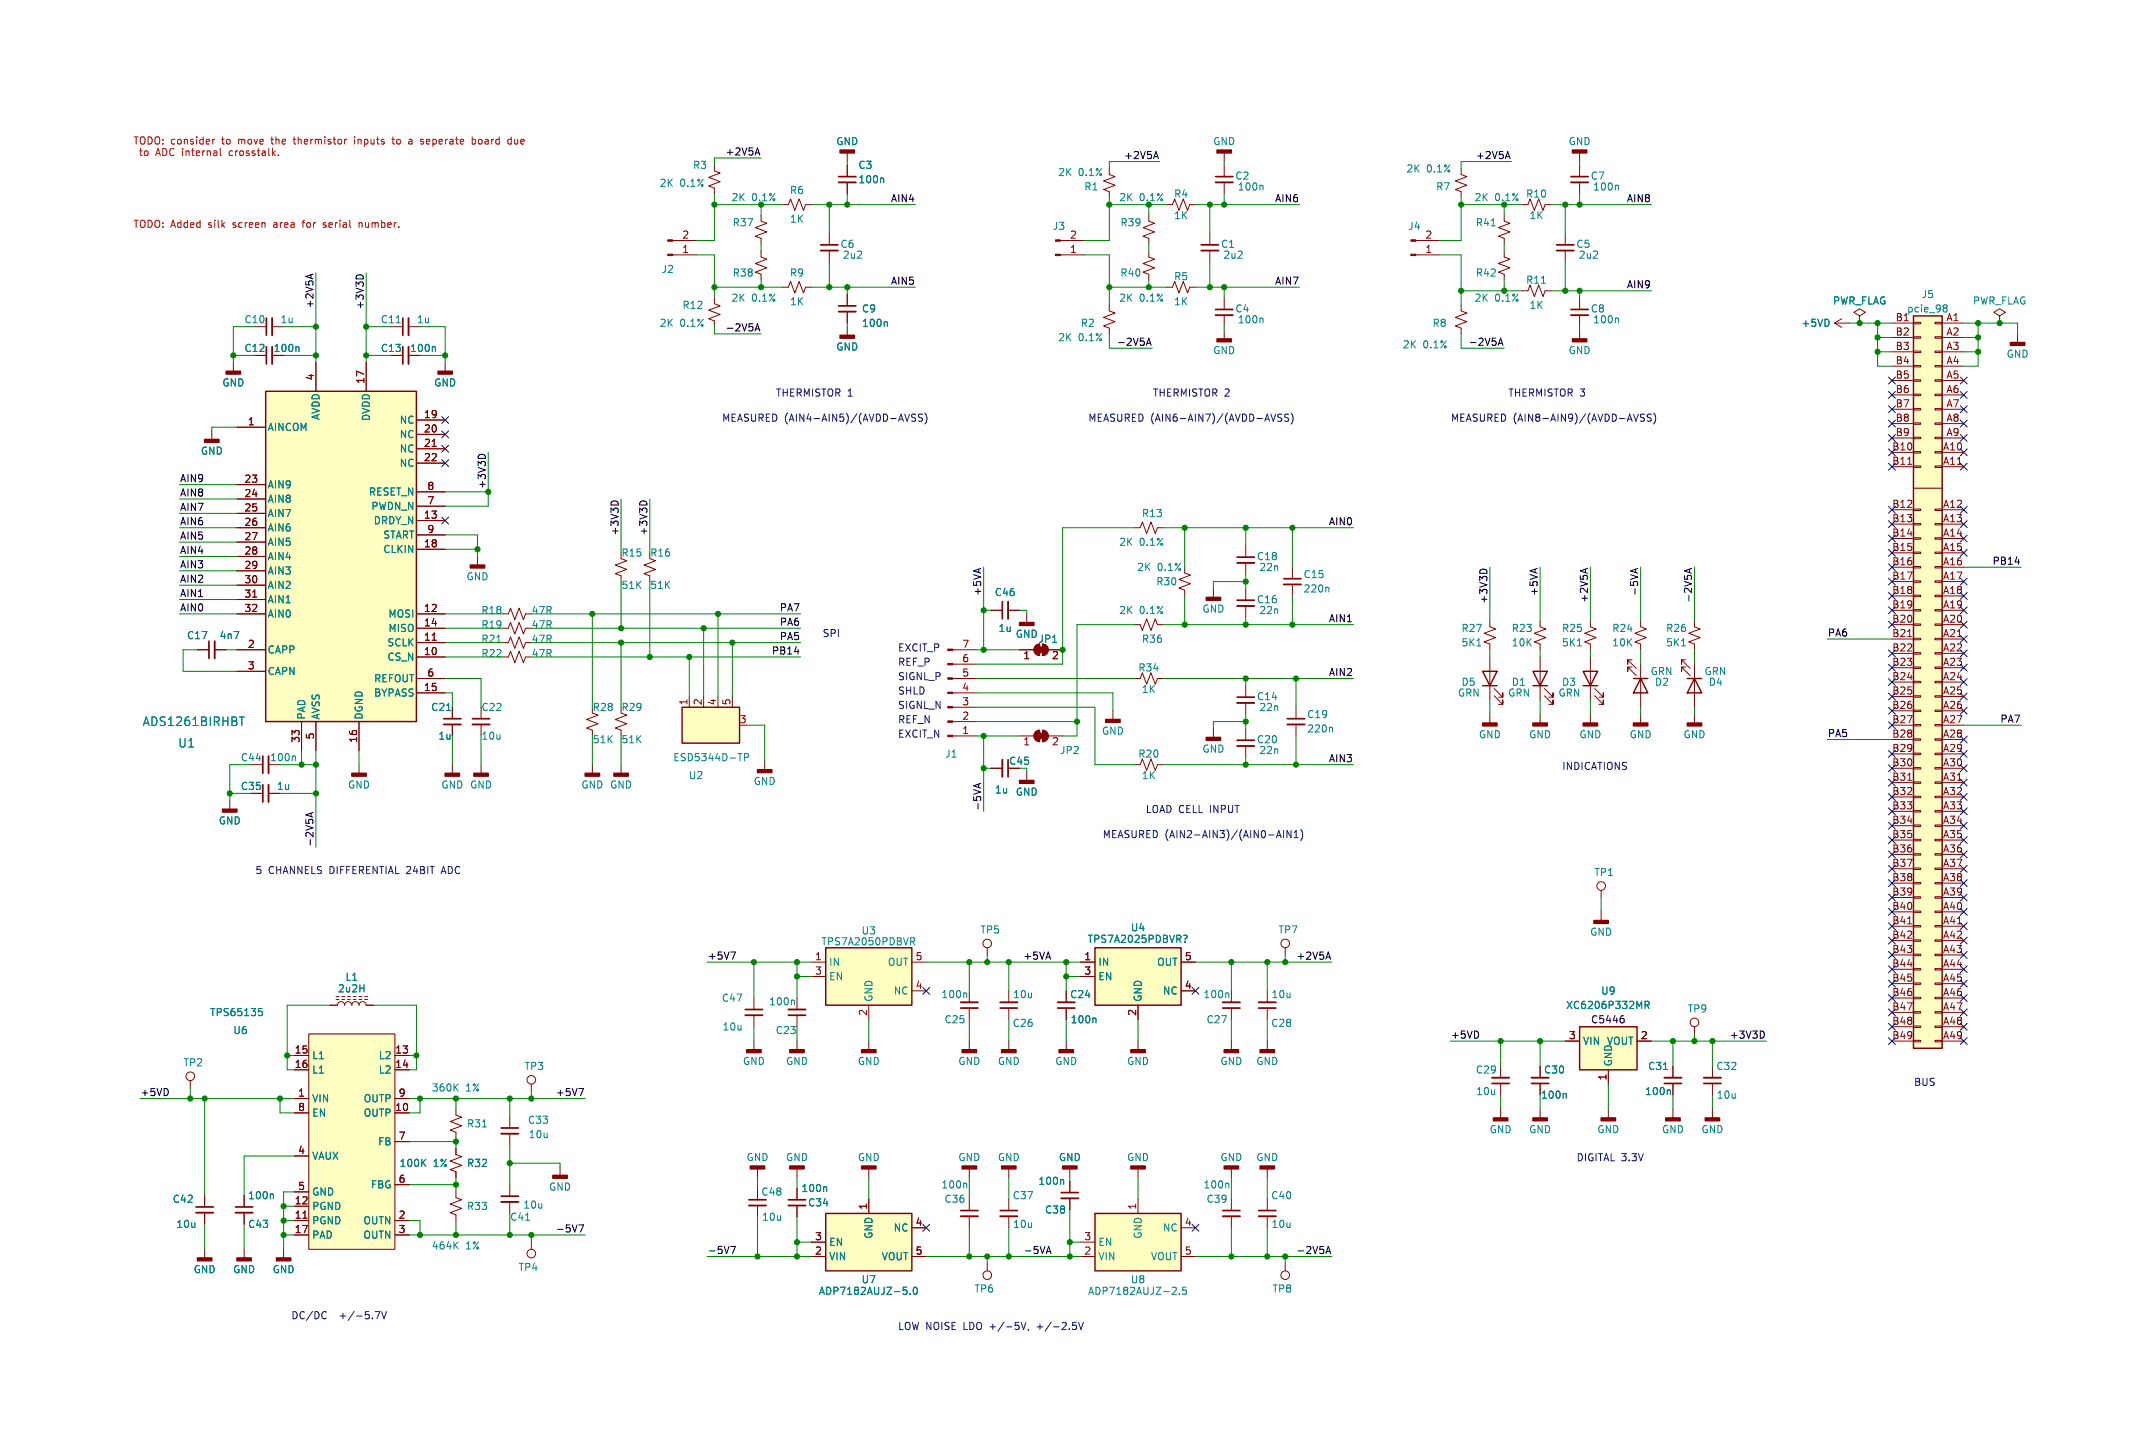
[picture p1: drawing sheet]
<svg xmlns="http://www.w3.org/2000/svg" width="381mm" height="254mm" viewBox="0 0 381 254" stroke-linecap="round" stroke-linejoin="round" font-family="sans-serif">
<defs><g id="words">
<g font-size="2.1" fill="#008484">
<text x="25.2" y="128.6">ADS1261BIRHBT</text>
<text x="31.5" y="132.4">U1</text>
</g>
<g font-size="1.8" fill="#f00">
<text x="23.5" y="25.6">TODO: consider</text>
<text x="24.6" y="27.7">to</text>
<text x="27.6" y="27.7">ADC internal</text>
<text x="39.2" y="25.6">to</text>
<text x="40.7" y="27.7">crosstalk.</text>
<text x="42.2" y="25.6">move</text>
<text x="48.2" y="25.6">the</text>
<text x="52.3" y="25.6">thermistor</text>
<text x="63.1" y="25.6">inputs</text>
<text x="70" y="25.6">to</text>
<text x="73" y="25.6">a</text>
<text x="75.2" y="25.6">seperate</text>
<text x="84.4" y="25.6">board</text>
<text x="90.9" y="25.6">due</text>
<text x="23.5" y="40.4">TODO: Added</text>
<text x="36.8" y="40.4">silk</text>
<text x="41.2" y="40.4">screen</text>
<text x="48.6" y="40.4">area</text>
<text x="53.8" y="40.4">for</text>
<text x="57.6" y="40.4">serial</text>
<text x="64" y="40.4">number.</text>
</g>
<g font-size="1.8">
<text x="128.3" y="27.6">+2V5A</text>
<text x="198.8" y="28.2">+2V5A</text>
<text x="261" y="28.2">+2V5A</text>
<text x="157.6" y="35.8">AIN4</text>
<text x="225.5" y="35.8">AIN6</text>
<text x="287.7" y="35.8">AIN8</text>
<text x="157.6" y="50.5">AIN5</text>
<text x="225.5" y="50.5">AIN7</text>
<text x="287.7" y="51.1">AIN9</text>
<text x="55.5" y="54.6" transform="rotate(-90 55.5 54.6)">+2V5A</text>
<text x="64.4" y="54.7" transform="rotate(-90 64.4 54.7)">+3V3D</text>
<text x="128.3" y="58.7">-2V5A</text>
<text x="197.5" y="61.2">-2V5A</text>
<text x="259.8" y="61.2">-2V5A</text>
<text x="31.7" y="87.9">AIN8</text>
<text x="31.7" y="85.4">AIN9</text>
<text x="86" y="86.5" transform="rotate(-90 86 86.5)">+3V3D</text>
<text x="31.7" y="93">AIN6</text>
<text x="31.7" y="90.5">AIN7</text>
<text x="31.7" y="95.5">AIN5</text>
<text x="109.5" y="94.7" transform="rotate(-90 109.5 94.7)">+3V3D</text>
<text x="114.6" y="94.7" transform="rotate(-90 114.6 94.7)">+3V3D</text>
<text x="235" y="93">AIN0</text>
<text x="31.7" y="98.1">AIN4</text>
<text x="31.7" y="100.6">AIN3</text>
<text x="352.4" y="100">PB14</text>
<text x="31.7" y="105.7">AIN1</text>
<text x="31.7" y="103.2">AIN2</text>
<text x="173.6" y="105.4" transform="rotate(-90 173.6 105.4)">+5VA</text>
<text x="263.2" y="106.8" transform="rotate(-90 263.2 106.8)">+3V3D</text>
<text x="272.1" y="105.4" transform="rotate(-90 272.1 105.4)">+5VA</text>
<text x="281" y="106.6" transform="rotate(-90 281 106.6)">+2V5A</text>
<text x="289.8" y="105.4" transform="rotate(-90 289.8 105.4)">-5VA</text>
<text x="299.4" y="106.6" transform="rotate(-90 299.4 106.6)">-2V5A</text>
<text x="31.7" y="108.2">AIN0</text>
<text x="137.9" y="108.2">PA7</text>
<text x="137.9" y="110.8">PA6</text>
<text x="137.9" y="113.3">PA5</text>
<text x="235" y="110.1">AIN1</text>
<text x="323.2" y="112.7">PA6</text>
<text x="136.5" y="115.9">PB14</text>
<text x="235" y="119.7">AIN2</text>
<text x="323.2" y="130.5">PA5</text>
<text x="353.8" y="127.9">PA7</text>
<text x="235" y="134.9">AIN3</text>
<text x="173.6" y="143.5" transform="rotate(-90 173.6 143.5)">-5VA</text>
<text x="55.5" y="149.9" transform="rotate(-90 55.5 149.9)">-2V5A</text>
<text x="125.1" y="169.8">+5V7</text>
<text x="181" y="169.8">+5VA</text>
<text x="229.3" y="169.8">+2V5A</text>
<text x="256.5" y="183.8">+5VD</text>
<text x="305.9" y="183.8">+3V3D</text>
<text x="24.8" y="194">+5VD</text>
<text x="98.3" y="194">+5V7</text>
<text x="98.3" y="218.1">-5V7</text>
<text x="125.1" y="221.9">-5V7</text>
<text x="181" y="221.9">-5VA</text>
<text x="229.3" y="221.9">-2V5A</text>
</g>
<g font-size="1.8" fill="#008484">
<text x="147.9" y="25.8">GND</text>
<text x="214.5" y="25.8">GND</text>
<text x="277.4" y="25.8">GND</text>
<text x="116.6" y="33.2">2K</text>
<text x="120.2" y="33.2">0.1%</text>
<text x="122.5" y="30">R3</text>
<text x="129.3" y="35.8">2K</text>
<text x="132.9" y="35.8">0.1%</text>
<text x="139.7" y="34.5">R6</text>
<text x="151.8" y="30">C3</text>
<text x="151.8" y="32.6">100n</text>
<text x="187.1" y="31.3">2K</text>
<text x="190.7" y="31.3">0.1%</text>
<text x="191.7" y="33.8">R1</text>
<text x="197.9" y="35.8">2K</text>
<text x="201.5" y="35.8">0.1%</text>
<text x="207.6" y="35.1">R4</text>
<text x="218.4" y="31.9">C2</text>
<text x="218.9" y="33.9">100n</text>
<text x="248.7" y="30.7">2K</text>
<text x="252.3" y="30.7">0.1%</text>
<text x="254" y="33.8">R7</text>
<text x="260.8" y="35.8">2K</text>
<text x="264.3" y="35.8">0.1%</text>
<text x="269.9" y="35.1">R10</text>
<text x="281.3" y="31.9">C7</text>
<text x="281.7" y="33.9">100n</text>
<text x="129.5" y="40.2">R37</text>
<text x="139.7" y="39.6">1K</text>
<text x="186.2" y="40.8">J3</text>
<text x="198.1" y="40.2">R39</text>
<text x="207.6" y="38.9">1K</text>
<text x="249" y="40.8">J4</text>
<text x="261" y="40.2">R41</text>
<text x="270.5" y="38.9">1K</text>
<text x="148.6" y="44">C6</text>
<text x="149" y="45.9">2u2</text>
<text x="215.9" y="44">C1</text>
<text x="216.3" y="45.9">2u2</text>
<text x="278.8" y="44">C5</text>
<text x="279.2" y="45.9">2u2</text>
<text x="117" y="48.5">J2</text>
<text x="129.3" y="53.5">2K</text>
<text x="129.5" y="49.1">R38</text>
<text x="132.9" y="53.5">0.1%</text>
<text x="139.7" y="49.1">R9</text>
<text x="197.9" y="53.5">2K</text>
<text x="198.1" y="49.1">R40</text>
<text x="201.5" y="53.5">0.1%</text>
<text x="207.6" y="49.7">R5</text>
<text x="260.8" y="53.5">2K</text>
<text x="261" y="49.1">R42</text>
<text x="264.3" y="53.5">0.1%</text>
<text x="269.9" y="50.4">R11</text>
<text x="339.8" y="52.9">J5</text>
<text x="43.2" y="57.3">C10</text>
<text x="49.6" y="57.3">1u</text>
<text x="67.3" y="57.3">C11</text>
<text x="73.7" y="57.3">1u</text>
<text x="116.6" y="58">2K</text>
<text x="120.2" y="58">0.1%</text>
<text x="120.6" y="54.8">R12</text>
<text x="139.7" y="54.2">1K</text>
<text x="152.4" y="55.4">C9</text>
<text x="152.4" y="58">100n</text>
<text x="191.1" y="58">R2</text>
<text x="207.6" y="54.2">1K</text>
<text x="218.4" y="55.4">C4</text>
<text x="218.9" y="57.4">100n</text>
<text x="253.3" y="58">R8</text>
<text x="270.5" y="54.8">1K</text>
<text x="281.3" y="55.4">C8</text>
<text x="281.7" y="57.4">100n</text>
<text x="318.6" y="58">+5VD</text>
<text x="324.1" y="54">PWR_FLAG</text>
<text x="337.3" y="55.4">pcie_98</text>
<text x="344.2" y="56.9">A1</text>
<text x="348.9" y="54">PWR_FLAG</text>
<text x="43.2" y="62.4">C12</text>
<text x="67.3" y="62.4">C13</text>
<text x="147.9" y="62.2">GND</text>
<text x="187.1" y="60.5">2K</text>
<text x="190.7" y="60.5">0.1%</text>
<text x="214.5" y="62.8">GND</text>
<text x="248.1" y="61.8">2K</text>
<text x="251.6" y="61.8">0.1%</text>
<text x="277.4" y="62.8">GND</text>
<text x="354.9" y="63.4">GND</text>
<text x="39.3" y="68.5">GND</text>
<text x="76.7" y="68.5">GND</text>
<text x="47.2" y="76.4">AINCOM</text>
<text x="56.7" y="74.3" transform="rotate(-90 56.7 74.3)">AVDD</text>
<text x="65.6" y="74.5" transform="rotate(-90 65.6 74.5)">DVDD</text>
<text x="70.7" y="75.1">NC</text>
<text x="70.7" y="77.7">NC</text>
<text x="35.5" y="80.6">GND</text>
<text x="70.7" y="80.2">NC</text>
<text x="70.7" y="82.7">NC</text>
<text x="47.2" y="86.6">AIN9</text>
<text x="47.2" y="89.1">AIN8</text>
<text x="65.2" y="87.8">RESET_N</text>
<text x="47.2" y="91.6">AIN7</text>
<text x="47.2" y="94.2">AIN6</text>
<text x="65.7" y="90.4">PWDN_N</text>
<text x="66.1" y="92.9">DRDY_N</text>
<text x="67.8" y="95.4">START</text>
<text x="201.9" y="91.6">R13</text>
<text x="47.2" y="96.7">AIN5</text>
<text x="47.2" y="99.3">AIN4</text>
<text x="47.2" y="101.8">AIN3</text>
<text x="67.8" y="98">CLKIN</text>
<text x="109.9" y="98.6">R15</text>
<text x="114.9" y="98.6">R16</text>
<text x="197.9" y="96.7">2K</text>
<text x="201.1" y="101.2">2K</text>
<text x="201.5" y="96.7">0.1%</text>
<text x="204.7" y="101.2">0.1%</text>
<text x="222.3" y="99.3">C18</text>
<text x="222.7" y="101.2">22n</text>
<text x="47.2" y="104.3">AIN2</text>
<text x="47.2" y="106.9">AIN1</text>
<text x="82.5" y="102.8">GND</text>
<text x="109.9" y="104.3">51K</text>
<text x="114.9" y="104.3">51K</text>
<text x="175.9" y="105.6">C46</text>
<text x="204.5" y="103.7">R30</text>
<text x="222.3" y="106.9">C16</text>
<text x="230.5" y="102.4">C15</text>
<text x="230.5" y="105">220n</text>
<text x="33" y="113.2">C17</text>
<text x="38.8" y="113.2">4n7</text>
<text x="47.2" y="109.4">AIN0</text>
<text x="68.7" y="109.4">MOSI</text>
<text x="68.7" y="112">MISO</text>
<text x="85.1" y="113.9">R21</text>
<text x="85.1" y="108.8">R18</text>
<text x="85.1" y="111.3">R19</text>
<text x="94" y="113.9">47R</text>
<text x="94" y="108.8">47R</text>
<text x="94" y="111.3">47R</text>
<text x="176.6" y="112">1u</text>
<text x="179.6" y="113">GND</text>
<text x="183.6" y="113.9">JP1</text>
<text x="197.9" y="108.8">2K</text>
<text x="201.5" y="108.8">0.1%</text>
<text x="201.9" y="113.9">R36</text>
<text x="212.6" y="108.5">GND</text>
<text x="222.7" y="108.8">22n</text>
<text x="258.4" y="112">R27</text>
<text x="267.3" y="112">R23</text>
<text x="276.2" y="112">R25</text>
<text x="285.1" y="112">R24</text>
<text x="294.6" y="112">R26</text>
<text x="47.2" y="115.8">CAPP</text>
<text x="47.2" y="119.6">CAPN</text>
<text x="68.5" y="117">CS_N</text>
<text x="68.5" y="114.5">SCLK</text>
<text x="85.1" y="116.4">R22</text>
<text x="94" y="116.4">47R</text>
<text x="201.3" y="118.9">R34</text>
<text x="258.4" y="114.5">5K1</text>
<text x="267.3" y="114.5">10K</text>
<text x="276.2" y="114.5">5K1</text>
<text x="285.1" y="114.5">10K</text>
<text x="291.9" y="119.6">GRN</text>
<text x="294.6" y="114.5">5K1</text>
<text x="301.4" y="119.6">GRN</text>
<text x="66.1" y="120.8">REFOUT</text>
<text x="66.1" y="123.4">BYPASS</text>
<text x="76.2" y="125.9">C21</text>
<text x="85.1" y="125.9">C22</text>
<text x="104.8" y="125.9">R28</text>
<text x="109.9" y="125.9">R29</text>
<text x="201.9" y="122.7">1K</text>
<text x="222.3" y="124">C14</text>
<text x="222.7" y="125.9">22n</text>
<text x="257.8" y="123.4">GRN</text>
<text x="258.5" y="121.5">D5</text>
<text x="266.7" y="123.4">GRN</text>
<text x="267.3" y="121.5">D1</text>
<text x="275.6" y="123.4">GRN</text>
<text x="276.2" y="121.5">D3</text>
<text x="292.7" y="121.5">D2</text>
<text x="302.2" y="121.5">D4</text>
<text x="54.2" y="127.4" transform="rotate(-90 54.2 127.4)">PAD</text>
<text x="56.7" y="127.4" transform="rotate(-90 56.7 127.4)">AVSS</text>
<text x="64.3" y="127.4" transform="rotate(-90 64.3 127.4)">DGND</text>
<text x="77.5" y="131">1u</text>
<text x="85.1" y="131">10u</text>
<text x="104.8" y="131.6">51K</text>
<text x="109.9" y="131.6">51K</text>
<text x="194.9" y="130.1">GND</text>
<text x="222.3" y="131.6">C20</text>
<text x="231.1" y="127.2">C19</text>
<text x="231.1" y="129.7">220n</text>
<text x="261.5" y="130.8">GND</text>
<text x="270.4" y="130.8">GND</text>
<text x="279.3" y="130.8">GND</text>
<text x="288.2" y="130.8">GND</text>
<text x="297.7" y="130.8">GND</text>
<text x="42.5" y="134.8">C44</text>
<text x="47.7" y="134.8">100n</text>
<text x="119" y="134.8">ESD5344D-TP</text>
<text x="121.8" y="138">U2</text>
<text x="167.1" y="134.2">J1</text>
<text x="187.4" y="133.5">JP2</text>
<text x="201.3" y="134.2">R20</text>
<text x="201.9" y="138">1K</text>
<text x="212.6" y="133.3">GND</text>
<text x="222.7" y="133.6">22n</text>
<text x="42.5" y="139.9">C35</text>
<text x="48.9" y="139.9">1u</text>
<text x="61.5" y="139.6">GND</text>
<text x="78" y="139.6">GND GND</text>
<text x="102.8" y="139.6">GND GND</text>
<text x="133.3" y="139">GND</text>
<text x="175.9" y="140.5">1u</text>
<text x="179.6" y="140.9">GND</text>
<text x="38.6" y="146">GND</text>
<text x="281.9" y="155.1">TP1</text>
<text x="145.2" y="167.4">TPS7A2050PDBVR</text>
<text x="152.3" y="165.5">U3</text>
<text x="173.4" y="165.3">TP5</text>
<text x="192.3" y="166.9">TPS7A2025PDBVR</text>
<text x="200" y="164.9">U4</text>
<text x="226.1" y="165.3">TP7</text>
<text x="281.2" y="165.7">GND</text>
<text x="61" y="173.6">L1</text>
<text x="146.6" y="171">IN</text>
<text x="146.6" y="173.5">EN</text>
<text x="157" y="171">OUT</text>
<text x="194.2" y="171">IN</text>
<text x="194.2" y="173.5">EN</text>
<text x="204.7" y="171">OUT</text>
<text x="37.1" y="179.9">TPS65135</text>
<text x="59.7" y="175.7">2u2H</text>
<text x="127.6" y="177.4">C47</text>
<text x="136" y="178">100n</text>
<text x="154.5" y="177.3" transform="rotate(-90 154.5 177.3)">GND</text>
<text x="158.1" y="176.1">NC</text>
<text x="166.5" y="176.7">100n</text>
<text x="179.1" y="176.7">10u</text>
<text x="189.2" y="176.7">C24</text>
<text x="202.1" y="177.3" transform="rotate(-90 202.1 177.3)">GND</text>
<text x="205.7" y="176.1">NC</text>
<text x="212.8" y="176.7">100n</text>
<text x="224.8" y="176.7">10u</text>
<text x="276.9" y="178.6">XC6206P332MR</text>
<text x="283.1" y="176.1">U9</text>
<text x="298.5" y="179.3">TP9</text>
<text x="41.2" y="183.1">U6</text>
<text x="127.7" y="182.4">10u</text>
<text x="137.2" y="183.1">C23</text>
<text x="167" y="181.2">C25</text>
<text x="179.1" y="181.8">C26</text>
<text x="189.3" y="181.2">100n</text>
<text x="213.4" y="181.2">C27</text>
<text x="224.8" y="181.8">C28</text>
<text x="279.9" y="185">VIN</text>
<text x="284.2" y="185">VOUT</text>
<text x="32.4" y="188.8">TP2</text>
<text x="55.1" y="187.5">L1</text>
<text x="55.1" y="190.1">L1</text>
<text x="67" y="187.5">L2</text>
<text x="67" y="190.1">L2</text>
<text x="92.7" y="189.4">TP3</text>
<text x="131.4" y="188.5">GND</text>
<text x="139" y="188.5">GND</text>
<text x="151.7" y="188.5">GND</text>
<text x="169.5" y="188.5">GND</text>
<text x="176.4" y="188.5">GND</text>
<text x="186.6" y="188.5">GND</text>
<text x="199.3" y="188.5">GND</text>
<text x="215.8" y="188.5">GND</text>
<text x="222.2" y="188.5">GND</text>
<text x="261" y="190.1">C29</text>
<text x="273" y="190.1">C30</text>
<text x="285.3" y="188.7" transform="rotate(-90 285.3 188.7)">GND</text>
<text x="291.5" y="189.4">C31</text>
<text x="303.5" y="189.4">C32</text>
<text x="55.1" y="195.1">VIN</text>
<text x="55.1" y="197.7">EN</text>
<text x="64.3" y="197.7">OUTP</text>
<text x="64.3" y="195.1">OUTP</text>
<text x="76.3" y="193.2">360K</text>
<text x="82.3" y="193.2">1%</text>
<text x="261" y="193.9">10u</text>
<text x="272.5" y="194.5">100n</text>
<text x="290.9" y="193.9">100n</text>
<text x="303.6" y="194.5">10u</text>
<text x="66.9" y="202.8">FB</text>
<text x="82.5" y="199.6">R31</text>
<text x="93.3" y="198.9">C33</text>
<text x="93.5" y="201.5">10u</text>
<text x="263.4" y="200.6">GND</text>
<text x="270.4" y="200.6">GND</text>
<text x="282.5" y="200.6">GND</text>
<text x="293.9" y="200.6">GND</text>
<text x="300.9" y="200.6">GND</text>
<text x="55.1" y="205.3">VAUX</text>
<text x="70.6" y="206.6">100K</text>
<text x="76.6" y="206.6">1%</text>
<text x="82.5" y="206.6">R32</text>
<text x="132" y="205.5">GND</text>
<text x="139" y="205.5">GND</text>
<text x="151.7" y="205.5">GND</text>
<text x="169.5" y="205.5">GND</text>
<text x="176.4" y="205.5">GND</text>
<text x="183.6" y="209.7">100n</text>
<text x="187.2" y="205.5">GND</text>
<text x="199.3" y="205.5">GND</text>
<text x="215.8" y="205.5">GND</text>
<text x="222.2" y="205.5">GND</text>
<text x="30.5" y="212.9">C42</text>
<text x="43.8" y="212.3">100n</text>
<text x="55.1" y="214.2">PGND</text>
<text x="55.1" y="211.6">GND</text>
<text x="65.6" y="210.4">FBG</text>
<text x="82.5" y="214.2">R33</text>
<text x="92.5" y="213.9">10u</text>
<text x="97.1" y="210.8">GND</text>
<text x="134.6" y="211.6">C48</text>
<text x="141.7" y="211">100n</text>
<text x="142.9" y="213.6">C34</text>
<text x="166.5" y="210.4">100n</text>
<text x="167" y="212.9">C36</text>
<text x="179.1" y="212.3">C37</text>
<text x="184.8" y="214.8">C38</text>
<text x="212.8" y="210.4">100n</text>
<text x="213.4" y="212.9">C39</text>
<text x="224.8" y="212.3">C40</text>
<text x="31.1" y="217.4">10u</text>
<text x="43.8" y="217.4">C43</text>
<text x="55.1" y="216.7">PGND</text>
<text x="55.1" y="219.3">PAD</text>
<text x="64.3" y="216.7">OUTN</text>
<text x="64.3" y="219.3">OUTN</text>
<text x="76.3" y="221.2">464K</text>
<text x="82.3" y="221.2">1%</text>
<text x="90.2" y="216.1">C41</text>
<text x="134.7" y="216.1">10u</text>
<text x="146.6" y="220.5">EN</text>
<text x="154.5" y="219.1" transform="rotate(-90 154.5 219.1)">GND</text>
<text x="158.1" y="218">NC</text>
<text x="179.1" y="217.4">10u</text>
<text x="194.2" y="220.5">EN</text>
<text x="202.1" y="219.1" transform="rotate(-90 202.1 219.1)">GND</text>
<text x="205.7" y="218">NC</text>
<text x="224.8" y="217.4">10u</text>
<text x="34.2" y="225.4">GND</text>
<text x="41.2" y="225.4">GND</text>
<text x="48.2" y="225.4">GND</text>
<text x="91.7" y="225">TP4</text>
<text x="146.6" y="223.1">VIN</text>
<text x="152.3" y="227.1">U7</text>
<text x="155.9" y="223.1">VOUT</text>
<text x="194.2" y="223.1">VIN</text>
<text x="200" y="227.1">U8</text>
<text x="203.6" y="223.1">VOUT</text>
<text x="144.8" y="229.2">ADP7182AUJZ-5.0</text>
<text x="172.3" y="228.8">TP6</text>
<text x="192.4" y="229.2">ADP7182AUJZ-2.5</text>
<text x="225" y="228.8">TP8</text>
</g>
<g font-size="1.8" fill="#840000">
<text x="120.6" y="44.8">1</text>
<text x="120.6" y="42.3">2</text>
<text x="189.2" y="44.8">1</text>
<text x="189.2" y="42.3">2</text>
<text x="252.1" y="44.8">1</text>
<text x="252.1" y="42.3">2</text>
<text x="335.2" y="56.9">B1</text>
<text x="335.2" y="59.4">B2</text>
<text x="344.2" y="59.4">A2</text>
<text x="48.3" y="62.4">100n</text>
<text x="72.5" y="62.4">100n</text>
<text x="335.2" y="62">B3</text>
<text x="335.2" y="64.5">B4</text>
<text x="344.2" y="62">A3</text>
<text x="344.2" y="64.5">A4</text>
<text x="55.6" y="67.3" transform="rotate(-90 55.6 67.3)">4</text>
<text x="64.5" y="67.9" transform="rotate(-90 64.5 67.9)">17</text>
<text x="335.2" y="67.1">B5</text>
<text x="335.2" y="69.6">B6</text>
<text x="344.2" y="67.1">A5</text>
<text x="344.2" y="69.6">A6</text>
<text x="43.8" y="75.3">1</text>
<text x="74.9" y="74">19</text>
<text x="74.9" y="76.6">20</text>
<text x="335.2" y="72.1">B7</text>
<text x="335.2" y="74.7">B8</text>
<text x="335.2" y="77.2">B9</text>
<text x="344.2" y="72.1">A7</text>
<text x="344.2" y="74.7">A8</text>
<text x="344.2" y="77.2">A9</text>
<text x="74.9" y="79.1">21</text>
<text x="74.9" y="81.7">22</text>
<text x="334.6" y="79.8">B10</text>
<text x="334.6" y="82.3">B11</text>
<text x="343.6" y="79.8">A10</text>
<text x="343.6" y="82.3">A11</text>
<text x="43.2" y="85.5">23</text>
<text x="43.2" y="88">24</text>
<text x="75.5" y="89.3">7</text>
<text x="75.5" y="86.7">8</text>
<text x="334.6" y="89.9">B12</text>
<text x="343.6" y="89.9">A12</text>
<text x="43.2" y="90.6">25</text>
<text x="43.2" y="93.1">26</text>
<text x="43.2" y="95.6">27</text>
<text x="74.9" y="91.8">13</text>
<text x="75.5" y="94.4">9</text>
<text x="334.6" y="92.5">B13</text>
<text x="334.6" y="95">B14</text>
<text x="343.6" y="92.5">A13</text>
<text x="343.6" y="95">A14</text>
<text x="43.2" y="98.2">28</text>
<text x="43.2" y="100.7">29</text>
<text x="74.9" y="96.9">18</text>
<text x="334.6" y="97.5">B15</text>
<text x="334.6" y="100.1">B16</text>
<text x="343.6" y="97.5">A15</text>
<text x="343.6" y="100.1">A16</text>
<text x="43.2" y="103.3">30</text>
<text x="43.2" y="105.8">31</text>
<text x="334.6" y="102.6">B17</text>
<text x="334.6" y="105.2">B18</text>
<text x="334.6" y="107.7">B19</text>
<text x="343.6" y="102.6">A17</text>
<text x="343.6" y="105.2">A18</text>
<text x="343.6" y="107.7">A19</text>
<text x="43.2" y="108.3">32</text>
<text x="74.9" y="113.4">11</text>
<text x="74.9" y="108.3">12</text>
<text x="74.9" y="110.9">14</text>
<text x="334.6" y="110.2">B20</text>
<text x="334.6" y="112.8">B21</text>
<text x="343.6" y="110.2">A20</text>
<text x="343.6" y="112.8">A21</text>
<text x="43.8" y="114.7">2</text>
<text x="43.8" y="118.5">3</text>
<text x="74.9" y="116">10</text>
<text x="75.5" y="119.8">6</text>
<text x="170.1" y="119.8">5</text>
<text x="170.1" y="117.2">6</text>
<text x="170.1" y="114.7">7</text>
<text x="180.9" y="116.8">1</text>
<text x="186" y="116.8">2</text>
<text x="334.6" y="115.3">B22</text>
<text x="334.6" y="117.9">B23</text>
<text x="343.6" y="115.3">A22</text>
<text x="343.6" y="117.9">A23</text>
<text x="74.9" y="122.3">15</text>
<text x="121.7" y="124.8" transform="rotate(-90 121.7 124.8)">1</text>
<text x="124.2" y="124.8" transform="rotate(-90 124.2 124.8)">2</text>
<text x="126.7" y="124.8" transform="rotate(-90 126.7 124.8)">4</text>
<text x="129.3" y="124.8" transform="rotate(-90 129.3 124.8)">5</text>
<text x="170.1" y="124.8">3</text>
<text x="170.1" y="122.3">4</text>
<text x="334.6" y="120.4">B24</text>
<text x="334.6" y="122.9">B25</text>
<text x="334.6" y="125.5">B26</text>
<text x="343.6" y="120.4">A24</text>
<text x="343.6" y="122.9">A25</text>
<text x="343.6" y="125.5">A26</text>
<text x="53.1" y="131.4" transform="rotate(-90 53.1 131.4)">33</text>
<text x="55.6" y="130.8" transform="rotate(-90 55.6 130.8)">5</text>
<text x="63.2" y="131.4" transform="rotate(-90 63.2 131.4)">16</text>
<text x="130.8" y="128">3</text>
<text x="170.1" y="129.9">1</text>
<text x="170.1" y="127.4">2</text>
<text x="334.6" y="128">B27</text>
<text x="334.6" y="130.6">B28</text>
<text x="343.6" y="128">A27</text>
<text x="343.6" y="130.6">A28</text>
<text x="178.4" y="135.4">C45</text>
<text x="180.9" y="132.1">1</text>
<text x="186" y="132.1">2</text>
<text x="334.6" y="133.1">B29</text>
<text x="334.6" y="135.6">B30</text>
<text x="343.6" y="133.1">A29</text>
<text x="343.6" y="135.6">A30</text>
<text x="334.6" y="138.2">B31</text>
<text x="334.6" y="140.7">B32</text>
<text x="334.6" y="143.3">B33</text>
<text x="343.6" y="138.2">A31</text>
<text x="343.6" y="140.7">A32</text>
<text x="343.6" y="143.3">A33</text>
<text x="334.6" y="145.8">B34</text>
<text x="334.6" y="148.3">B35</text>
<text x="343.6" y="145.8">A34</text>
<text x="343.6" y="148.3">A35</text>
<text x="334.6" y="150.9">B36</text>
<text x="334.6" y="153.4">B37</text>
<text x="334.6" y="156">B38</text>
<text x="343.6" y="150.9">A36</text>
<text x="343.6" y="153.4">A37</text>
<text x="343.6" y="156">A38</text>
<text x="334.6" y="158.5">B39</text>
<text x="334.6" y="161">B40</text>
<text x="343.6" y="158.5">A39</text>
<text x="343.6" y="161">A40</text>
<text x="334.6" y="163.6">B41</text>
<text x="334.6" y="166.1">B42</text>
<text x="343.6" y="163.6">A41</text>
<text x="343.6" y="166.1">A42</text>
<text x="144.1" y="169.9">1</text>
<text x="144.1" y="172.5">3</text>
<text x="161.9" y="169.9">5</text>
<text x="191.7" y="169.9">1</text>
<text x="191.7" y="172.5">3</text>
<text x="209.5" y="169.9">5</text>
<text x="334.6" y="168.7">B43</text>
<text x="334.6" y="171.2">B44</text>
<text x="334.6" y="173.7">B45</text>
<text x="343.6" y="168.7">A43</text>
<text x="343.6" y="171.2">A44</text>
<text x="343.6" y="173.7">A45</text>
<text x="153.4" y="179.7" transform="rotate(-90 153.4 179.7)">2</text>
<text x="161.9" y="175">4</text>
<text x="201" y="179.7" transform="rotate(-90 201 179.7)">2</text>
<text x="209.5" y="175">4</text>
<text x="334.6" y="176.3">B46</text>
<text x="334.6" y="178.8">B47</text>
<text x="343.6" y="176.3">A46</text>
<text x="343.6" y="178.8">A47</text>
<text x="277.5" y="183.9">3</text>
<text x="290.2" y="183.9">2</text>
<text x="334.6" y="181.4">B48</text>
<text x="334.6" y="183.9">B49</text>
<text x="343.6" y="181.4">A48</text>
<text x="343.6" y="183.9">A49</text>
<text x="52.1" y="186.4">15</text>
<text x="52.1" y="189">16</text>
<text x="69.8" y="186.4">13</text>
<text x="69.8" y="189">14</text>
<text x="284.2" y="191.2" transform="rotate(-90 284.2 191.2)">1</text>
<text x="52.7" y="194.1">1</text>
<text x="52.7" y="196.6">8</text>
<text x="69.8" y="196.6">10</text>
<text x="70.5" y="194.1">9</text>
<text x="70.5" y="201.7">7</text>
<text x="52.7" y="204.2">4</text>
<text x="70.5" y="209.3">6</text>
<text x="52.1" y="215.6">11</text>
<text x="52.1" y="213.1">12</text>
<text x="52.7" y="210.6">5</text>
<text x="70.5" y="215.6">2</text>
<text x="153.4" y="214" transform="rotate(-90 153.4 214)">1</text>
<text x="201" y="214" transform="rotate(-90 201 214)">1</text>
<text x="52.1" y="218.2">17</text>
<text x="70.5" y="218.2">3</text>
<text x="144.1" y="222">2</text>
<text x="144.1" y="219.5">3</text>
<text x="161.9" y="216.9">4</text>
<text x="161.9" y="222">5</text>
<text x="191.7" y="222">2</text>
<text x="191.7" y="219.5">3</text>
<text x="209.5" y="216.9">4</text>
<text x="209.5" y="222">5</text>
</g>
<g font-size="1.8" fill="#0000c2">
<text x="137.2" y="70.2">THERMISTOR 1</text>
<text x="203.8" y="70.2">THERMISTOR 2</text>
<text x="266.7" y="70.2">THERMISTOR 3</text>
<text x="127.6" y="74.7">MEASURED (AIN4-AIN5)/(AVDD-AVSS)</text>
<text x="192.4" y="74.7">MEASURED (AIN6-AIN7)/(AVDD-AVSS)</text>
<text x="256.5" y="74.7">MEASURED (AIN8-AIN9)/(AVDD-AVSS)</text>
<text x="145.4" y="112.8">SPI</text>
<text x="158.7" y="117.9">REF_P</text>
<text x="158.7" y="115.3">EXCIT_P</text>
<text x="158.7" y="125.5">SIGNL_N</text>
<text x="158.7" y="120.4">SIGNL_P</text>
<text x="158.7" y="122.9">SHLD</text>
<text x="158.7" y="128">REF_N</text>
<text x="158.7" y="130.6">EXCIT_N</text>
<text x="276.2" y="136.3">INDICATIONS</text>
<text x="202.6" y="143.9">LOAD CELL INPUT</text>
<text x="194.9" y="148.3">MEASURED (AIN2-AIN3)/(AIN0-AIN1)</text>
<text x="45.1" y="154.7">5</text>
<text x="47.4" y="154.7">CHANNELS DIFFERENTIAL 24BIT</text>
<text x="78.3" y="154.7">ADC</text>
<text x="338.5" y="192.2">BUS</text>
<text x="278.8" y="205.5">DIGITAL 3.3V</text>
<text x="51.4" y="233.4">DC/DC</text>
<text x="60" y="233.4">+/-5.7V</text>
<text x="158.7" y="235.3">LOW NOISE LDO +/-5V,</text>
<text x="183.6" y="235.3">+/-2.5V</text>
</g>
<text font-size="1.8" fill="#840084" x="281.4" y="181.2">C5446</text>
</g></defs>
<g fill="none" stroke="#840000" stroke-width=".18">
<path d="M126.4 29.2v1l1 .4-2.1 .8 2.1 .7-2.1 .8 1.1 .4v1M134.6 38.1v1l1 .4-2 .8 2 .7-2 .8 1 .4v1M138.4 36.2h1l.4-1 .8 2 .8-2 .7 2 .4-1h1M149.9 27.1v1.5M149.9 29.2v2M149.9 32.3v2M196.2 29.8v1.1l1 .3-2 .8 2 .8-2 .7 1 .4v1M203.2 38.1v1l1 .4-2 .8 2 .7-2 .8 1 .4v1M206.4 36.2h1l.4-1 .7 2 .8-2 .8 2 .3-1h1.1M216.5 27.1v1.5M216.5 29.2v2M216.5 32.3v2"/>
<path d="M258.4 29.8v1.1l1.1 .3-2.1 .8 2.1 .8-2.1 .7 1 .4v1M266.1 38.1v1l1 .4-2.1 .8 2.1 .7-2.1 .8 1.1 .4v1M269.2 36.2h1.1l.3-1 .8 2 .8-2 .7 2 .4-1h1M279.4 27.1v1.5M279.4 29.2v2M279.4 32.3v2M45.1 57.8h2M48.1 57.8h2.1M69.2 57.8h2M72.3 57.8h2M119 42.5h4.2M119 45.1h4.2"/>
<path d="M126.4 52.7v1l1 .4-2.1 .8 2.1 .7-2.1 .8 1.1 .4v1M134.6 44.5v1l1 .3-2 .8 2 .8-2 .7 1 .4v1M138.4 50.8h1l.4-1 .8 2 .8-2 .7 2 .4-1h1M146.7 41.3v2M146.7 44.3v2.1M149.9 52.1v2M149.9 55.1v2.1M149.9 57.8v1.5M187.6 42.5h4.2M187.6 45.1h4.2M196.2 54v1l1 .4-2 .7 2 .8-2 .8 1 .3v1.1M203.2 44.5v1l1 .3-2 .8 2 .8-2 .7 1 .4v1"/>
<path d="M206.4 50.8h1l.4-1 .7 2 .8-2 .8 2 .3-1h1.1M214 41.3v2M214 44.3v2.1M216.5 52.7v2M216.5 55.8v2M216.5 58.4v1.5M250.4 42.5h4.2M250.4 45.1h4.2M258.4 54v1l1.1 .4-2.1 .7 2.1 .8-2.1 .8 1 .3v1.1M266.1 44.5v1l1 .3-2.1 .8 2.1 .8-2.1 .7 1.1 .4v1M269.2 51.4h1.1l.3-1 .8 2.1 .8-2.1 .7 2.1 .4-1.1h1M276.9 41.3v2"/>
<path d="M276.9 44.3v2.1M279.4 52.7v2M279.4 55.8v2M279.4 58.4v1.5M324.5 57.2h2.5M324.5 57.2l1.3 .7M325.8 56.4l-1.3 .8M328.9 55.9l1-.7-1-.6-1 .6 1 .7v1.3M328.9 57.2h.1M334.6 57.2h3.9M334.6 59.7h3.9M338.5 57h1.2v.3h-1.2z"/>
<path d="M338.5 59.6h1.2v.2h-1.2zM342.3 59.6h1.2v.2h-1.2zM342.3 57h1.2v.3h-1.2zM343.5 57.2h3.8M343.5 59.7h3.8M353.7 55.9l1-.7-1-.6-1 .6 1 .7v1.3M353.7 57.2h.1M356.9 59.1v1.5M37.5 76.2v1.5M41.3 64.1v1.6M41.9 75.6h5.1M45.1 62.9h2"/>
<path d="M55.9 64.1v5.1M64.8 64.1v5.1M69.2 62.9h2M73.7 74.3h5M73.7 76.8h5M73.7 79.4h5M76.4 79h.8M78.7 64.1v1.6M334.6 62.2h3.9M334.6 64.8h3.9M334.6 67.3h3.9M334.6 69.9h3.9"/>
<path d="M334.6 72.4h3.9M334.6 74.9h3.9M334.6 77.5h3.9M338.5 79.9h1.2v.2h-1.2zM338.5 77.3h1.2v.3h-1.2zM338.5 74.8h1.2v.3h-1.2zM338.5 72.3h1.2v.2h-1.2zM338.5 69.7h1.2v.3h-1.2zM338.5 67.2h1.2v.2h-1.2zM338.5 64.6h1.2v.3h-1.2zM338.5 62.1h1.2v.3h-1.2zM342.3 79.9h1.2v.2h-1.2z"/>
<path d="M342.3 77.3h1.2v.3h-1.2zM342.3 74.8h1.2v.3h-1.2zM342.3 72.3h1.2v.2h-1.2zM342.3 69.7h1.2v.3h-1.2zM342.3 67.2h1.2v.2h-1.2zM342.3 64.6h1.2v.3h-1.2zM342.3 62.1h1.2v.3h-1.2zM343.5 62.2h3.8M343.5 64.8h3.8M343.5 67.3h3.8M343.5 69.9h3.8M343.5 72.4h3.8"/>
<path d="M343.5 74.9h3.8M343.5 77.5h3.8M41.9 85.7h5.1M41.9 88.3h5.1M41.9 90.8h5.1M41.9 93.3h5.1M41.9 95.9h5.1M41.9 98.4h5.1M73.7 92.1h5M73.7 97.2h5M73.7 81.9h5M73.7 89.5h5"/>
<path d="M73.7 87h5M73.7 94.6h5M84.5 98.4v1.5M109.9 98.8l1 .4-2.1 .7 2.1 .8-2.1 .8 1.1 .4v1M114.9 98.8l1.1 .4-2.1 .7 2.1 .8-2.1 .8 1 .4v1M200.7 93.3h1l.4-1 .7 2.1 .8-2.1 .7 2.1 .4-1.1h1M220.3 96.5v2.1M220.3 99.6v2M334.6 80h3.9M334.6 82.6h3.9M334.6 90.2h3.9M334.6 92.7h3.9"/>
<path d="M334.6 95.3h3.9M334.6 97.8h3.9M337.4 82.1h.8M338.5 90h1.2v.3h-1.2zM338.5 82.4h1.2v.3h-1.2zM338.5 97.7h1.2v.2h-1.2zM338.5 95.1h1.2v.3h-1.2zM338.5 92.6h1.2v.2h-1.2zM338.5 86.4h5M342.3 97.7h1.2v.2h-1.2zM342.3 95.1h1.2v.3h-1.2zM342.3 92.6h1.2v.2h-1.2z"/>
<path d="M342.3 90h1.2v.3h-1.2zM342.3 82.4h1.2v.3h-1.2zM343.5 80h3.8M343.5 82.6h3.8M343.5 90.2h3.8M343.5 92.7h3.8M343.5 95.3h3.8M343.5 97.8h3.8M34.9 114.9h2.1M38 114.9h2M41.9 101h5.1M41.9 103.5h5.1"/>
<path d="M41.9 106h5.1M41.9 108.6h5.1M41.9 114.9h5.1M41.9 118.7h5.1M44.7 105.6h.7M73.7 116.2h5M73.7 113.7h5M73.7 108.6h5M73.7 111.1h5M76.4 113.2h.8M88.9 113.7h1l.4-1.1 .8 2.1 .7-2.1 .8 2.1 .4-1h1M88.9 108.6h1l.4-1 .8 2 .7-2 .8 2 .4-1h1"/>
<path d="M88.9 116.2h1l.4-1 .8 2 .7-2 .8 2 .4-1h1M88.9 111.1h1l.4-1 .8 2 .7-2 .8 2 .4-1h1M168.5 114.9h4.2M168.5 117.5h4.2M175.3 108h2M178.3 108h2M180.3 114.9h2.6M181.6 108.6v1.5M183.2 114.2l.7-.3v2.1a1.02 1.02 0 0 1-.9-.7 1.02 1.02 0 0 1 .2-1.1zM184.4 113.9a1.02 1.02 0 0 1 1 1 1.02 1.02 0 0 1-1 1.1zM185.4 114.9h2.6M200.7 110.5h1l.4 1 .7-2 .8 2 .7-2 .4 1h1"/>
<path d="M209.5 100.3v1l1.1 .4-2.1 .8 2.1 .8-2.1 .7 1 .4v1M214.6 104.1v1.6M220.3 104.1v2.1M220.3 107.2v2M228.6 100.3v2.1M228.6 103.4v2M263.5 109.9v1l1 .4-2 .7 2 .8-2 .7 1 .4v1M263.5 116.2v7.6M272.4 109.9v1l1 .4-2 .7 2 .8-2 .7 1 .4v1M272.4 116.2v7.6M281.3 109.9v1l1 .4-2 .7 2 .8-2 .7 1 .4v1M281.3 116.2v7.6"/>
<path d="M288.7 116.7h-.8v.8v-.8l1.5 1.5M288.7 118h-.8v.7v-.7l1.5 1.5M290.2 109.9v1l1 .4-2 .7 2 .8-2 .7 1 .4v1M290.2 117.5v7.6M298.2 116.7h-.8v.8v-.8l1.6 1.5M298.2 118h-.8v.7v-.7l1.6 1.5M299.7 109.9v1l1 .4-2 .7 2 .8-2 .7 1 .4v1M299.7 117.5v7.6M334.6 100.3h3.9M334.6 102.9h3.9M334.6 105.4h3.9M334.6 108h3.9"/>
<path d="M334.6 110.5h3.9M334.6 113h3.9M334.6 115.6h3.9M334.6 118.1h3.9M337.4 112.6h.8M338.5 112.9h1.2v.3h-1.2zM338.5 110.4h1.2v.2h-1.2zM338.5 107.8h1.2v.3h-1.2zM338.5 118h1.2v.2h-1.2zM338.5 115.4h1.2v.3h-1.2zM338.5 105.3h1.2v.2h-1.2zM338.5 102.7h1.2v.3h-1.2z"/>
<path d="M338.5 100.2h1.2v.3h-1.2zM342.3 118h1.2v.2h-1.2zM342.3 115.4h1.2v.3h-1.2zM342.3 112.9h1.2v.3h-1.2zM342.3 110.4h1.2v.2h-1.2zM342.3 107.8h1.2v.3h-1.2zM342.3 105.3h1.2v.2h-1.2zM342.3 102.7h1.2v.3h-1.2zM342.3 100.2h1.2v.3h-1.2zM343.5 100.3h3.8M343.5 102.9h3.8M343.5 105.4h3.8"/>
<path d="M343.5 108h3.8M343.5 110.5h3.8M343.5 113h3.8M343.5 115.6h3.8M343.5 118.1h3.8M44.4 135.3h2.1M53.3 127.6v5.1M55.9 127.6v5.1M63.5 127.6v5.1M63.5 135.3v1.5M73.7 120h5M73.7 122.6h5"/>
<path d="M80 125.1v2M80 128.1v2.1M80 135.3v1.5M85.1 125.1v2M85.1 128.1v2.1M85.1 135.3v1.5M104.8 126.1l1 .4-2 .8 2 .7-2 .8 1 .4v1M104.8 135.3v1.5M109.9 126.1l1 .4-2.1 .8 2.1 .7-2.1 .8 1.1 .4v1M109.9 135.3v1.5M121.9 123.2v1.9M124.5 123.2v1.9"/>
<path d="M127 123.2v1.9M129.5 123.2v1.9M135.3 134.6v1.5M168.5 120h4.2M168.5 122.6h4.2M168.5 125.1h4.2M168.5 127.6h4.2M168.5 130.2h4.2M175.3 135.9h2M180.3 130.2h2.6M181.6 136.5v1.5M183.2 129.4l.7-.2v2a1.02 1.02 0 0 1-.9-.7 1.02 1.02 0 0 1 .2-1.1z"/>
<path d="M184.4 129.2a1.02 1.02 0 0 1 1 1 1.02 1.02 0 0 1-1 1zM185.4 130.2h2.6M196.8 125.7v1.6M200.7 120h1l.4-1 .7 2 .8-2 .7 2 .4-1h1M200.7 135.3h1l.4-1.1 .7 2.1 .8-2.1 .7 2.1 .4-1h1M214.6 128.9v1.5M220.3 121.3v2M220.3 124.3v2.1M220.3 128.9v2M220.3 132v2M229.2 125.1v2M229.2 128.1v2.1"/>
<path d="M263.5 126.4v1.5M264.3 123.1l1.5 1.5v-.8v.8h-.8M264.3 121.8l1.5 1.5v-.7v.7h-.8M272.4 126.4v1.5M273.2 123.1l1.5 1.5v-.8v.8h-.8M273.2 121.8l1.5 1.5v-.7v.7h-.8M281.3 126.4v1.5M282.1 123.1l1.5 1.5v-.8v.8h-.8M282.1 121.8l1.5 1.5v-.7v.7h-.8M290.2 126.4v1.5M299.7 126.4v1.5M334.6 120.7h3.9"/>
<path d="M334.6 123.2h3.9M334.6 125.7h3.9M334.6 128.3h3.9M334.6 130.8h3.9M334.6 133.4h3.9M334.6 135.9h3.9M334.6 138.4h3.9M337.4 138h.8M338.5 138.3h1.2v.3h-1.2zM338.5 135.8h1.2v.2h-1.2zM338.5 133.2h1.2v.3h-1.2zM338.5 130.7h1.2v.2h-1.2z"/>
<path d="M338.5 128.1h1.2v.3h-1.2zM338.5 125.6h1.2v.3h-1.2zM338.5 123.1h1.2v.2h-1.2zM338.5 120.5h1.2v.3h-1.2zM342.3 138.3h1.2v.3h-1.2zM342.3 135.8h1.2v.2h-1.2zM342.3 133.2h1.2v.3h-1.2zM342.3 130.7h1.2v.2h-1.2zM342.3 128.1h1.2v.3h-1.2zM342.3 125.6h1.2v.3h-1.2zM342.3 123.1h1.2v.2h-1.2zM342.3 120.5h1.2v.3h-1.2z"/>
<path d="M343.5 120.7h3.8M343.5 123.2h3.8M343.5 125.7h3.8M343.5 128.3h3.8M343.5 130.8h3.8M343.5 133.4h3.8M343.5 135.9h3.8M343.5 138.4h3.8M40.6 141.6v1.5M44.4 140.3h2.1M47.5 140.3h2M283.2 157.5v1.3"/>
<path d="M334.6 141h3.9M334.6 143.5h3.9M334.6 146.1h3.9M334.6 148.6h3.9M334.6 151.1h3.9M334.6 153.7h3.9M334.6 156.2h3.9M334.6 158.8h3.9M338.5 158.6h1.2v.3h-1.2zM338.5 156.1h1.2v.2h-1.2zM338.5 153.5h1.2v.3h-1.2zM338.5 151h1.2v.3h-1.2z"/>
<path d="M338.5 148.5h1.2v.2h-1.2zM338.5 145.9h1.2v.3h-1.2zM338.5 143.4h1.2v.2h-1.2zM338.5 140.8h1.2v.3h-1.2zM342.3 158.6h1.2v.3h-1.2zM342.3 156.1h1.2v.2h-1.2zM342.3 153.5h1.2v.3h-1.2zM342.3 151h1.2v.3h-1.2zM342.3 148.5h1.2v.2h-1.2zM342.3 145.9h1.2v.3h-1.2zM342.3 143.4h1.2v.2h-1.2zM342.3 140.8h1.2v.3h-1.2z"/>
<path d="M343.5 141h3.8M343.5 143.5h3.8M343.5 146.1h3.8M343.5 148.6h3.8M343.5 151.1h3.8M343.5 153.7h3.8M343.5 156.2h3.8M343.5 158.8h3.8M58.4 177.8h1.3a.64 .64 0 0 1 .6-.6 .64 .64 0 0 1 .7 .6 .64 .64 0 0 1 .6-.6 .64 .64 0 0 1 .6 .6 .64 .64 0 0 1 .7-.6 .64 .64 0 0 1 .6 .6 .64 .64 0 0 1 .6-.6 .64 .64 0 0 1 .7 .6h1.2M59.4 176.8h.5M60.5 176.8h.5M61.5 176.8h.5"/>
<path d="M62.5 176.8h.5M63.5 176.8h.5M64.5 176.8h.5M64.5 176.3h.5M133.3 176.5v2.1M133.3 179.6v2M141 176.5v2.1M141 179.6v2M143.5 170.2h2.5M143.5 172.7h2.5M153.7 177.8v2.5M161.3 170.2h2.5"/>
<path d="M161.3 175.3h2.5M171.4 175.3v2M171.4 178.3v2M174.6 167.6v1.3M178.4 175.3v2M178.4 178.3v2M188.6 175.3v2M188.6 178.3v2M191.1 170.2h2.6M191.1 172.7h2.6M201.3 177.8v2.5M208.9 170.2h2.6"/>
<path d="M208.9 175.3h2.6M217.8 175.3v2M217.8 178.3v2M224.2 175.3v2M224.2 178.3v2M227.3 167.6v1.3M283.2 161.3v1.5M334.6 161.3h3.9M334.6 163.8h3.9M334.6 166.4h3.9M334.6 168.9h3.9M334.6 171.5h3.9"/>
<path d="M334.6 174h3.9M334.6 176.5h3.9M334.6 179.1h3.9M337.4 163.4h.8M338.5 178.9h1.2v.3h-1.2zM338.5 176.4h1.2v.3h-1.2zM338.5 173.9h1.2v.2h-1.2zM338.5 171.3h1.2v.3h-1.2zM338.5 168.8h1.2v.2h-1.2zM338.5 166.2h1.2v.3h-1.2zM338.5 163.7h1.2v.3h-1.2zM338.5 161.2h1.2v.2h-1.2z"/>
<path d="M342.3 178.9h1.2v.3h-1.2zM342.3 176.4h1.2v.3h-1.2zM342.3 173.9h1.2v.2h-1.2zM342.3 171.3h1.2v.3h-1.2zM342.3 168.8h1.2v.2h-1.2zM342.3 166.2h1.2v.3h-1.2zM342.3 163.7h1.2v.3h-1.2zM342.3 161.2h1.2v.2h-1.2zM343.5 161.3h3.8M343.5 163.8h3.8M343.5 166.4h3.8M343.5 168.9h3.8"/>
<path d="M343.5 171.5h3.8M343.5 174h3.8M343.5 176.5h3.8M343.5 179.1h3.8M33.7 191.1v1.3M52.1 194.3h2.5M52.1 196.9h2.5M52.1 186.7h2.5M52.1 189.2h2.5M54.6 182.9h15.2v38.1h-15.2zM69.8 194.3h2.6M69.8 196.9h2.6"/>
<path d="M69.8 186.7h2.6M69.8 189.2h2.6M80.6 196.2v1l1.1 .4-2.1 .8 2.1 .7-2.1 .8 1 .4v1M90.2 197.5v2M94 191.8v1.2M133.3 184.2v1.5M141 184.2v1.5M153.7 184.2v1.5M171.4 184.2v1.5M178.4 184.2v1.5M188.6 184.2v1.5M201.3 184.2v1.5"/>
<path d="M217.8 184.2v1.5M224.2 184.2v1.5M265.4 188.6v2M265.4 191.6v2.1M265.4 196.2v1.5M272.4 188.6v2M272.4 191.6v2.1M272.4 196.2v1.5M276.9 184.2h2.5M284.5 189.2v2.6M284.5 196.2v1.5M289.6 184.2h2.5"/>
<path d="M295.9 188.6v2M295.9 191.6v2.1M295.9 196.2v1.5M299.7 181.6v1.3M302.9 188.6v2M302.9 191.6v2.1M302.9 196.2v1.5M334.6 181.6h3.9M334.6 184.2h3.9M338.5 184h1.2v.3h-1.2zM338.5 181.5h1.2v.2h-1.2zM342.3 184h1.2v.3h-1.2z"/>
<path d="M342.3 181.5h1.2v.2h-1.2zM343.5 181.6h3.8M343.5 184.2h3.8M36.2 211.5v2M36.2 214.5v2M43.2 211.5v2M43.2 214.5v2M52.1 215.9h2.5M52.1 213.4h2.5M52.1 218.4h2.5M52.1 204.5h2.5M52.1 210.8h2.5"/>
<path d="M53.6 215.5h.7M69.8 215.9h2.6M69.8 218.4h2.6M69.8 209.6h2.6M69.8 201.9h2.6M80.6 203.2v1l1.1 .4-2.1 .8 2.1 .7-2.1 .8 1 .4v1M80.6 210.8v1l1.1 .4-2.1 .8 2.1 .7-2.1 .8 1 .4v1M90.2 200.5v2.1M90.2 209.6v2M90.2 212.6v2M94 219.7v1.3M99.1 206.4v1.5"/>
<path d="M134 206.8v1.5M134 210.2v2M134 213.2v2.1M141 206.8v1.5M141 210.2v2M141 213.2v2.1M143.5 219.7h2.5M153.7 206.8v1.5M153.7 212.1v2.5M161.3 217.2h2.5M171.4 206.8v1.5M171.4 212.1v2"/>
<path d="M171.4 215.1v2.1M178.4 206.8v1.5M178.4 212.1v2M178.4 215.1v2.1M189.2 206.8v1.5M189.2 208.9v2M189.2 212v2M191.1 219.7h2.6M201.3 206.8v1.5M201.3 212.1v2.5M208.9 217.2h2.6M217.8 206.8v1.5"/>
<path d="M217.8 212.1v2M217.8 215.1v2.1M224.2 206.8v1.5M224.2 212.1v2M224.2 215.1v2.1M36.2 221v1.5M43.2 221v1.5M50.2 221v1.5M143.5 222.3h2.5M161.3 222.3h2.5M174.6 223.5v1.3M191.1 222.3h2.6"/>
<path d="M208.9 222.3h2.6M227.3 223.5v1.3"/>
<circle cx="283.2" cy="156.7" r=".76"/>
<circle cx="174.6" cy="166.9" r=".76"/>
<circle cx="227.3" cy="166.9" r=".76"/>
<circle cx="33.7" cy="190.4" r=".76"/>
<circle cx="94" cy="191" r=".76"/>
<circle cx="299.7" cy="180.8" r=".76"/>
<circle cx="94" cy="221.7" r=".76"/>
<circle cx="174.6" cy="225.6" r=".76"/>
<circle cx="227.3" cy="225.6" r=".76"/>
</g>
<g fill="#840000" stroke="#840000" stroke-width=".18">
<path d="M249.6 42.4h.8v.3h-.8z"/>
<path d="M249.6 45h.8v.2h-.8z"/>
<path d="M118.1 42.4h.9v.3h-.9z"/>
<path d="M118.1 45h.9v.2h-.9z"/>
<path d="M183.6 114.4h1.1v1h-1.1z"/>
<path d="M183.2 114.2l.7-.3v2.1a1.02 1.02 0 0 1-.9-.7 1.02 1.02 0 0 1 .2-1.1z"/>
<path d="M184.4 113.9a1.02 1.02 0 0 1 1 1 1.02 1.02 0 0 1-1 1.1z"/>
<path d="M167.6 114.8h.9v.3h-.9z"/>
<path d="M167.6 117.3h.9v.3h-.9z"/>
<path d="M167.6 119.9h.9v.2h-.9z"/>
<path d="M167.6 122.4h.9v.3h-.9z"/>
<path d="M167.6 125h.9v.2h-.9z"/>
<path d="M167.6 127.5h.9v.3h-.9z"/>
<path d="M167.6 130h.9v.3h-.9z"/>
<path d="M183.6 129.7h1.1v1h-1.1z"/>
<path d="M183.2 129.4l.7-.2v2a1.02 1.02 0 0 1-.9-.7 1.02 1.02 0 0 1 .2-1.1z"/>
<path d="M184.4 129.2a1.02 1.02 0 0 1 1 1 1.02 1.02 0 0 1-1 1z"/>
<path d="M186.7 42.4h.9v.3h-.9z"/>
<path d="M186.7 45h.9v.2h-.9z"/>
</g>
<g fill="none" stroke="#008484" stroke-width=".18">
<path d="M156.1 31.5l.2 .2v.6M223.2 32.8l.2 .1v.7M286.1 32.8l.2 .1v.7M156.8 56.9l.1 .2v.6M223.2 56.3l.2 .1v.7M286.1 56.3l.2 .1v.7M343.9 53.9l.4 .1 .1 .2-.2 .3M343.9 54.5h.3M344.2 54.5l.2 .2v.4M52.7 61.3l.2 .2v.7M76.8 61.3l.2 .2v.7M234.9 103.9l.2 .2v.6"/>
<path d="M261.2 114.2h.8M279 114.2h.7M297.4 114.2h.7M42.3 126.8h.9M42.8 126.8v1.5M52.1 133.7l.2 .2v.7M131.7 134l.6-.1 .1-.2-.1-.3-.6-.1v1.3M235.5 128.6l.2 .2v.7M45.8 178.4h.6M45.9 178.9h.3l.2 .2v.4l-.5 .1M140.3 176.9l.2 .2v.6M161.1 165.9h.5l.2 .2-.1 .4h-.6"/>
<path d="M161.4 166.5l.4 .6M170.8 175.6l.2 .2v.7M208.2 165.4h.4l.3 .3-.1 .3-.6 .1M208.5 166.1l.4 .6M209.4 165.5l.4-.1 .2 .2-.4 .6M209.6 166.6v.1M217.2 175.6l.2 .2v.7M291 177.8l.6-.1 .1-.2-.1-.3-.6-.1v1.3M291.3 177.8l.4 .6M193.7 180.1l.2 .2v.6M276.9 193.4l.1 .2v.7M295.3 192.8l.2 .2v.6"/>
<path d="M48.2 211.2l.2 .2v.6M146 209.9l.2 .2v.7M170.8 209.3l.2 .2v.6M188 208.6l.1 .2v.7M217.2 209.3l.2 .2v.6M159.8 227.7h.6M160.3 228.2l.1 .2-.1 .5M161 228.8v.1M161.7 227.8l.1-.1a.68 .68 0 0 1 .5 .6 .68 .68 0 0 1-.5 .6l-.1-.1-.2-.3zM207.9 227.7l.2 .2-.1 .3-.7 .7h.8M208.6 228.8v.1M209.8 227.7h-.6v.6l.1-.1h.5l.1 .2-.1 .4-.2 .1-.4-.1"/>
</g>
<g fill="#840000" stroke="#840000" stroke-width=".25">
<path d="M280 127.9h2.6v.5h-2.6z"/>
<path d="M200 185.7h2.6v.5h-2.6z"/>
<path d="M83.8 136.8h2.6v.5h-2.6z"/>
<path d="M62.2 136.8h2.6v.5h-2.6z"/>
<path d="M39.4 143.1h2.5v.5h-2.5z"/>
<path d="M78.7 136.8h2.6v.5h-2.6z"/>
<path d="M222.9 185.7h2.5v.5h-2.5z"/>
<path d="M216.5 185.7h2.6v.5h-2.6z"/>
<path d="M83.2 99.9h2.5v.6h-2.5z"/>
<path d="M215.3 59.9h2.5v.6h-2.5z"/>
<path d="M36.2 77.7h2.5v.5h-2.5z"/>
<path d="M41.9 222.5h2.5v.5h-2.5z"/>
<path d="M34.9 222.5h2.6v.5h-2.6z"/>
<path d="M48.9 222.5h2.5v.5h-2.5z"/>
<path d="M108.6 136.8h2.5v.5h-2.5z"/>
<path d="M103.5 136.8h2.5v.5h-2.5z"/>
<path d="M152.4 206.2h2.5v.6h-2.5z"/>
<path d="M170.2 206.2h2.5v.6h-2.5z"/>
<path d="M355.6 60.6h2.5v.5h-2.5z"/>
<path d="M262.3 127.9h2.5v.5h-2.5z"/>
<path d="M139.7 206.2h2.5v.6h-2.5z"/>
<path d="M213.4 130.4h2.5v.5h-2.5z"/>
<path d="M148.6 59.3h2.5v.5h-2.5z"/>
<path d="M132.7 206.2h2.6v.6h-2.6z"/>
<path d="M40 65.7h2.5v.5h-2.5z"/>
<path d="M213.4 105.7h2.5v.5h-2.5z"/>
<path d="M77.5 65.7h2.5v.5h-2.5z"/>
<path d="M97.8 207.9h2.5v.5h-2.5z"/>
<path d="M195.6 127.3h2.5v.5h-2.5z"/>
<path d="M188 206.2h2.5v.6h-2.5z"/>
<path d="M134 136.1h2.5v.6h-2.5z"/>
<path d="M177.2 206.2h2.5v.6h-2.5z"/>
<path d="M180.3 110.1h2.6v.5h-2.6z"/>
<path d="M148.6 26.5h2.5v.6h-2.5z"/>
<path d="M216.5 206.2h2.6v.6h-2.6z"/>
<path d="M222.9 206.2h2.5v.6h-2.5z"/>
<path d="M200 206.2h2.6v.6h-2.6z"/>
<path d="M132.1 185.7h2.5v.5h-2.5z"/>
<path d="M139.7 185.7h2.5v.5h-2.5z"/>
<path d="M215.3 26.5h2.5v.6h-2.5z"/>
<path d="M152.4 185.7h2.5v.5h-2.5z"/>
<path d="M301.6 197.7h2.6v.5h-2.6z"/>
<path d="M294.6 197.7h2.6v.5h-2.6z"/>
<path d="M271.1 197.7h2.6v.5h-2.6z"/>
<path d="M264.2 197.7h2.5v.5h-2.5z"/>
<path d="M283.2 197.7h2.5v.5h-2.5z"/>
<path d="M278.1 26.5h2.6v.6h-2.6z"/>
<path d="M180.3 138h2.6v.6h-2.6z"/>
<path d="M187.3 185.7h2.6v.5h-2.6z"/>
<path d="M281.9 162.8h2.6v.5h-2.6z"/>
<path d="M170.2 185.7h2.5v.5h-2.5z"/>
<path d="M177.2 185.7h2.5v.5h-2.5z"/>
<path d="M278.1 59.9h2.6v.6h-2.6z"/>
<path d="M271.1 127.9h2.6v.5h-2.6z"/>
<path d="M298.4 127.9h2.6v.5h-2.6z"/>
<path d="M288.9 127.9h2.6v.5h-2.6z"/>
</g>
<g fill="none" stroke="#840000" stroke-width=".33">
<path d="M148.3 32.3h3.1M215 32.3h3.1M277.9 32.3h3M48.1 56.3v3M72.3 56.3v3M145.2 44.3h3M148.3 55.1h3.1M212.5 44.3h3M215 55.8h3.1M275.3 44.3h3.1M277.9 55.8h3M48.1 61.3v3.1"/>
<path d="M72.3 61.3v3.1M218.8 99.6h3.1M38 113.4v3.1M178.3 106.4v3.1M218.8 107.2h3.1M227.1 103.4h3M47.5 133.7v3.1M47.5 138.8v3.1M78.5 128.1h3M83.6 128.1h3M177.3 134.4v3M218.8 132h3.1"/>
<path d="M218.8 124.3h3.1M227.7 128.1h3.1M131.8 179.6h3.1M139.4 178.6h3.1M169.9 177.3h3.1M176.9 177.3h3.1M187.1 177.3h3M216.3 177.3h3M222.6 177.3h3.1M263.9 190.6h3.1M270.9 190.6h3M294.4 190.6h3"/>
<path d="M301.4 190.6h3M34.7 214.5h3M41.7 214.5h3M88.6 212.6h3.1M88.6 200.5h3.1M132.5 213.2h3M139.4 213.2h3.1M169.9 215.1h3.1M176.9 215.1h3.1M187.7 212h3.1M216.3 215.1h3M222.6 215.1h3.1"/>
</g>
<g fill="none" stroke="#840000" stroke-width=".3">
<path d="M148.3 31.2h3.1M215 31.2h3.1M277.9 31.2h3M47.1 56.3v3M71.2 56.3v3M145.2 43.3h3M148.3 54.1h3.1M212.5 43.3h3M215 54.7h3.1M275.3 43.3h3.1M277.9 54.7h3M47.1 61.3v3.1"/>
<path d="M71.2 61.3v3.1M218.8 98.6h3.1M37 113.4v3.1M177.3 106.4v3.1M218.8 106.2h3.1M227.1 102.4h3M46.5 133.7v3.1M46.5 138.8v3.1M78.5 127.1h3M83.6 127.1h3M178.3 134.4v3M218.8 130.9h3.1"/>
<path d="M218.8 123.3h3.1M227.7 127.1h3.1M131.8 178.6h3.1M139.4 179.6h3.1M169.9 178.3h3.1M176.9 178.3h3.1M187.1 178.3h3M216.3 178.3h3M222.6 178.3h3.1M88.6 199.5h3.1M263.9 191.6h3.1M270.9 191.6h3"/>
<path d="M294.4 191.6h3M301.4 191.6h3M34.7 213.5h3M41.7 213.5h3M88.6 211.6h3.1M132.5 212.2h3M139.4 212.2h3.1M169.9 214.1h3.1M176.9 214.1h3.1M187.7 210.9h3.1M216.3 214.1h3M222.6 214.1h3.1"/>
</g>
<g fill="none" stroke="#840000" stroke-width=".25">
<path d="M338.5 55.9h5v129.5h-5zM47 69.2h26.7v58.4h-26.7zM262.3 118.7h2.5l-1.3 2.6zM271.1 118.7h2.6l-1.3 2.6zM280 118.7h2.6l-1.3 2.6zM120.6 125.1h10.2v6.3h-10.2zM262.3 121.3h2.5M271.1 121.3h2.6M280 121.3h2.6M288.9 120h2.6M290.2 120l1.3 2.6h-2.6zM298.4 120h2.6"/>
<path d="M299.7 120l1.3 2.6h-2.6zM146 167.6h15.3v10.2h-15.3zM193.7 167.6h15.2v10.2h-15.2zM279.4 181.6h10.2v7.6h-10.2zM146 214.6h15.3v10.2h-15.3zM193.7 214.6h15.2v10.2h-15.2z"/>
</g>
<g fill="#ffffc2" stroke="#ffffc2" stroke-width=".18">
<path d="M193.7 167.6h15.2v10.2h-15.2z"/>
<path d="M47 69.2h26.7v58.4h-26.7z"/>
<path d="M120.6 125.1h10.2v6.3h-10.2z"/>
<path d="M54.6 182.9h15.2v38.1h-15.2z"/>
<path d="M338.5 55.9h5v129.5h-5z"/>
<path d="M146 214.6h15.3v10.2h-15.3z"/>
<path d="M193.7 214.6h15.2v10.2h-15.2z"/>
<path d="M146 167.6h15.3v10.2h-15.3z"/>
<path d="M279.4 181.6h10.2v7.6h-10.2z"/>
</g>
<path d="M286.9 179.6h.3M287.1 180.1l.2 .3v.3l-.2 .2" fill="none" stroke="#840084" stroke-width=".18"/>
<g fill="none" stroke="#000" stroke-width=".18">
<path d="M134 26.2l.4 1.2M204.5 26.8l.4 1.3M266.7 26.8l.4 1.3M55.4 48.5l-1.3 .4M63 48.8l.5-.2 .7 .2M133.6 58.5l.4-1.2 .4 1.2M133.7 58.2h.6M202.8 61.1l.4-1.3 .4 1.3M202.9 60.7h.6M265 61.1l.4-1.3 .4 1.3M265.1 60.7h.6M84.6 80.6l.5-.2 .7 .2"/>
<path d="M108.1 88.8l.5-.2 .7 .2M113.2 88.8l.5-.2 .7 .2M261.8 100.9l.5-.2 .7 .2M280.8 100.6l-1.3 .4M289.3 100.7v.6M289.7 100.6l-1.3 .4M298.8 100.7v.6M299.2 100.6l-1.3 .4 1.3 .4M173.1 138.7v.6M173.5 138.6l-1.3 .4M55 143.8v.6M55.4 143.7l-1.3 .4 1.3 .5"/>
<path d="M129.2 168.4h.9l-.6 1.3M234.9 168.4l.5 1.3M102.4 192.5h.8l-.5 1.3M311.8 182.4l.3 .5-.3 .7M102.4 216.7h.8l-.5 1.2M129.2 220.5h.9l-.6 1.2M185.2 221.4h.6M185.5 220.5l.4 1.2M234.5 221.7l.4-1.2 .5 1.2M234.6 221.4h.6"/>
</g>
<g fill="none" stroke="#0000c2" stroke-width=".18">
<path d="M160.9 73.2l-.4 1.3M162 73.3l-.5-.1-.3 .3 .2 .3 .5 .2v.4l-.2 .1h-.5M163.2 73.3l-.5-.1-.3 .3 .2 .3 .5 .2v.4l-.2 .1h-.5M163.6 73.1a1.46 1.46 0 0 1 0 1.9M225.6 73.2l-.4 1.3M226.7 73.3l-.4-.1-.2 .2v.3l.5 .3 .1 .3-.2 .2h-.5M227.9 73.3l-.4-.1-.2 .2v.3l.5 .3 .1 .3-.2 .2h-.5M228.4 73.1a1.46 1.46 0 0 1 0 1.9M289.8 73.2l-.4 1.3M290.9 73.3l-.5-.1-.2 .2v.3l.5 .3 .2 .3-.3 .2h-.5M292.1 73.3l-.5-.1-.2 .2v.3l.6 .3 .1 .3-.3 .2h-.4M292.5 73.1a1.46 1.46 0 0 1 0 1.9"/>
<path d="M225.9 147.8h.6M226.2 146.9l.4 1.3M227 146.9v1.3M228.4 146.9v1.3l-.8-1.3v1.3M228.9 148.2h.7M228.9 147.3l.4-.4v1.3M230.1 146.7a1.46 1.46 0 0 1 0 2M57.5 232l.2 .1M57.7 233.1l-.2 .2M66.4 232h.8l-.5 1.3M67.5 232l.4 1.3 .4-1.3M180.6 233.9l.4 1.3 .5-1.3"/>
<path d="M182 235.1l-.2 .3M189.8 233.9h.6M189.9 234.4h.3l.2 .2v.5l-.5 .1M190.8 233.9l.4 1.3 .4-1.3"/>
</g>
<g fill="none" stroke="#f00" stroke-width=".18">
<path d="M37.6 24.6v.9M38 24.6l-.4 .3M39 26.3v1l.1 .2M48.3 27l.4 .5M48.7 26.7l-.5 .5M49.2 27.4v.1M61 24.6v.9M61.3 24.6l-.3 .3M69.3 24.6h.5M72.5 24.6l-.2 .1M72.5 25l-.2 .2 .2 .3M74.4 25.4l.4 .1"/>
<path d="M74.5 25l.3 .1M74.8 24.6l-.3 .1M83.5 25.4l.4 .1M83.5 24.2v1.3M83.9 24.6l-.4 .1M90.4 24.7l-.3-.1-.3 .3 .1 .5h.5"/>
</g>
<g fill="none" stroke="#008400" stroke-width=".18">
<path d="M126.4 34.3v8.2h-3.2M126.4 36.2h12M134.6 27.9h-8.2v1.3M134.6 36.2v1.9M143.5 36.2h18.4M146.7 36.2v5.1M149.9 28.6v.6M149.9 34.3v1.9M196.2 34.9v7.6h-4.4M196.2 36.2h10.2M203.2 36.2v1.9M205.1 28.6h-8.9v1.2"/>
<path d="M211.5 36.2h18.4M214 36.2v5.1M216.5 28.6v.6M216.5 34.3v1.9M258.4 34.9v7.6h-3.8M258.4 36.2h10.8M266.1 36.2v1.9M267.3 28.6h-8.9v1.2M274.3 36.2h17.8M276.9 36.2v5.1M279.4 28.6v.6M279.4 34.3v1.9"/>
<path d="M45.1 57.8h-3.8v6.3M50.2 57.8h5.7M55.9 48.3v15.8M64.8 48.3v15.8M64.8 57.8h4.4M74.3 57.8h4.4v6.3M123.2 45.1h3.2v7.6M126.4 50.8h12M126.4 57.8v1.3h8.2M134.6 43.2v1.3M134.6 49.5v1.3M143.5 50.8h18.4"/>
<path d="M146.7 46.4v4.4M149.9 50.8v1.3M149.9 57.2v.6M191.8 45.1h4.4v8.9M196.2 50.8h10.2M196.2 59.1v2.5h7.6M203.2 43.2v1.3M203.2 49.5v1.3M211.5 50.8h18.4M214 46.4v4.4M216.5 50.8v1.9M216.5 57.8v.6"/>
<path d="M254.6 45.1h3.8v8.9M258.4 59.1v2.5h7.7M258.4 51.4h10.8M266.1 43.2v1.3M266.1 49.5v1.9M274.3 51.4h17.8M276.9 46.4v5M279.4 51.4v1.3M279.4 57.8v.6M327 57.2h7.6M332.1 57.2v7.6h2.5M332.1 59.7h2.5"/>
<path d="M347.3 57.2h9.6v1.9M347.3 59.7h2.6M349.9 57.2v7.6h-2.6M41.3 62.9h3.8M41.9 75.6h-4.4v.6M50.2 62.9h5.7M64.8 62.9h4.4M74.3 62.9h4.4M332.1 62.2h2.5M347.3 62.2h2.6M31.7 85.7h10.2M31.7 93.3h10.2"/>
<path d="M31.7 88.3h10.2M31.7 90.8h10.2M31.7 95.9h10.2M31.7 98.4h10.2M78.7 87h7.7M78.7 94.6h5.8v3.8M78.7 97.2h5.8M86.4 80v9.5h-7.7M109.9 88.3v9.5M114.9 88.3v9.5M200.7 93.3h-12.7v24.2h-15.3M205.7 93.3h33.7"/>
<path d="M209.5 93.3v7M220.3 93.3v3.2M228.6 93.3v7M31.7 108.6h10.2M31.7 103.5h10.2M31.7 106h10.2M31.7 101h10.2M34.9 114.9h-2.5v3.8h9.5M40 114.9h1.9M78.7 116.2h10.2M78.7 108.6h10.2M78.7 111.1h10.2"/>
<path d="M78.7 113.7h10.2M94 116.2h47.6M94 108.6h47.6M94 111.1h47.6M94 113.7h47.6M104.8 108.6v16.5M109.9 102.9v8.2M109.9 113.7v11.4M114.9 102.9v13.3M121.9 116.2v7M124.5 111.1v12.1M127 108.6v14.6"/>
<path d="M129.5 113.7v9.5M172.7 114.9h7.6M174 108h1.3M174 100.3v14.6M180.3 108h1.3v.6M200.7 110.5h-10.2v19.7h-2.5M205.7 110.5h33.7M209.5 105.4v5.1M220.3 101.6v2.5M220.3 109.2v1.3M220.3 102.9h-5.7v1.2M228.6 105.4v5.1"/>
<path d="M263.5 100.3v9.6M263.5 114.9v1.3M272.4 100.3v9.6M272.4 114.9v1.3M281.3 100.3v9.6M281.3 114.9v1.3M290.2 100.3v9.6M290.2 114.9v2.6M299.7 100.3v9.6M299.7 114.9v2.6M323.2 113h11.4M347.3 100.3h10.2"/>
<path d="M44.4 135.3h-3.8v6.3M49.5 135.3h6.4M53.3 132.7v2.6M55.9 132.7v17.2M63.5 132.7v2.6M78.7 120h6.4v5.1M78.7 122.6h1.3v2.5M80 130.2v5.1M85.1 130.2v5.1M104.8 130.2v5.1M109.9 130.2v5.1M132.1 128.3h3.2v6.3"/>
<path d="M172.7 125.1h21v10.2h7M172.7 120h28M172.7 127.6h17.8M172.7 122.6h24.1v3.1M172.7 130.2h7.6M174 135.9h1.3M174 130.2v13.3M181.6 135.9v.6M205.7 135.3h33.7M205.7 120h33.7M220.3 120v1.3M220.3 126.4v2.5"/>
<path d="M220.3 134v1.3M220.3 127.6h-5.7v1.3M229.2 120v5.1M229.2 130.2v5.1M263.5 123.8v2.6M272.4 123.8v2.6M281.3 123.8v2.6M290.2 125.1v1.3M299.7 125.1v1.3M323.2 130.8h11.4M347.3 128.3h10.2M40.6 140.3h3.8"/>
<path d="M49.5 140.3h6.4M283.2 158.8v2.5M58.4 177.8h-7.6v11.4h1.3M66 177.8h7.7v11.4h-1.3M125.1 170.2h18.4M133.3 170.2v6.3M141 172.7h2.5M141 170.2v6.3M163.8 170.2h27.3M171.4 170.2v5.1M174.6 168.9v1.3M178.4 170.2v5.1"/>
<path d="M188.6 170.2v5.1M188.6 172.7h2.5M211.5 170.2h24.1M217.8 170.2v5.1M224.2 170.2v5.1M227.3 168.9v1.3M24.8 194.3h27.3M33.7 192.4v1.9M36.2 194.3v17.2M49.5 194.3v2.6h2.6M50.8 186.7h1.3M72.4 186.7h1.3"/>
<path d="M72.4 194.3h31.1M74.3 194.3v2.6h-1.9M80.6 194.3v1.9M90.2 194.3v3.2M94 193v1.3M133.3 181.6v2.6M141 181.6v2.6M153.7 180.3v3.9M171.4 180.3v3.9M178.4 180.3v3.9M188.6 180.3v3.9M201.3 180.3v3.9"/>
<path d="M217.8 180.3v3.9M224.2 180.3v3.9M256.5 184.2h20.4M265.4 184.2v4.4M265.4 193.7v2.5M272.4 184.2v4.4M272.4 193.7v2.5M284.5 191.8v4.4M292.1 184.2h20.3M295.9 184.2v4.4M295.9 193.7v2.5M299.7 182.9v1.3"/>
<path d="M302.9 184.2v4.4M302.9 193.7v2.5M36.2 216.5v4.5M43.2 216.5v4.5M50.2 213.4h1.9M50.2 215.9h1.9M50.2 218.4h1.9M52.1 210.8h-1.9v10.2M52.1 204.5h-8.9v7M72.4 215.9h1.9v2.5M72.4 218.4h31.1M72.4 209.6h8.2"/>
<path d="M72.4 201.9h8.2M80.6 201.3v1.9M80.6 208.3v2.5M80.6 215.9v2.5M90.2 202.6v7M90.2 214.6v3.8M90.2 205.7h8.9v.7M94 218.4v1.3M134 208.3v1.9M134 215.3v7M141 219.7h2.5M141 208.3v1.9"/>
<path d="M141 215.3v7M153.7 208.3v3.8M171.4 208.3v3.8M171.4 217.2v5.1M178.4 208.3v3.8M178.4 217.2v5.1M189.2 208.3v.6M189.2 214v8.3M189.2 219.7h1.9M201.3 208.3v3.8M217.8 208.3v3.8M217.8 217.2v5.1"/>
<path d="M224.2 208.3v3.8M224.2 217.2v5.1M125.1 222.3h18.4M163.8 222.3h27.3M174.6 222.3v1.2M211.5 222.3h24.1M227.3 222.3v1.2"/>
</g>
<g fill="none" stroke="#000084" stroke-width=".18">
<path d="M78.1 73.7l1.2 1.2M78.1 78.8l1.2 1.2M78.1 76.2l1.2 1.2M79.3 73.7l-1.2 1.2M79.3 78.8l-1.2 1.2M79.3 76.2l-1.2 1.2M334 66.7l1.3 1.2M334 74.3l1.3 1.2M334 79.4l1.3 1.2M334 69.2l1.3 1.3M334 76.9l1.3 1.2M334 71.8l1.3 1.2"/>
<path d="M335.3 66.7l-1.3 1.2M335.3 74.3l-1.3 1.2M335.3 79.4l-1.3 1.2M335.3 69.2l-1.3 1.3M335.3 76.9l-1.3 1.2M335.3 71.8l-1.3 1.2M346.7 74.3l1.3 1.2M346.7 79.4l1.3 1.2M346.7 66.7l1.3 1.2M346.7 69.2l1.3 1.3M346.7 76.9l1.3 1.2M346.7 71.8l1.3 1.2"/>
<path d="M348 66.7l-1.3 1.2M348 76.9l-1.3 1.2M348 69.2l-1.3 1.3M348 74.3l-1.3 1.2M348 79.4l-1.3 1.2M348 71.8l-1.3 1.2M78.1 81.3l1.2 1.2M78.1 91.5l1.2 1.2M79.3 81.3l-1.2 1.2M79.3 91.5l-1.2 1.2M334 97.2l1.3 1.2M334 92.1l1.3 1.2"/>
<path d="M334 94.6l1.3 1.3M334 99.7l1.3 1.2M334 89.6l1.3 1.2M334 81.9l1.3 1.3M335.3 97.2l-1.3 1.2M335.3 99.7l-1.3 1.2M335.3 94.6l-1.3 1.3M335.3 89.6l-1.3 1.2M335.3 92.1l-1.3 1.2M335.3 81.9l-1.3 1.3M346.7 81.9l1.3 1.3M346.7 97.2l1.3 1.2"/>
<path d="M346.7 94.6l1.3 1.3M346.7 89.6l1.3 1.2M346.7 92.1l1.3 1.2M348 94.6l-1.3 1.3M348 97.2l-1.3 1.2M348 81.9l-1.3 1.3M348 89.6l-1.3 1.2M348 92.1l-1.3 1.2M334 107.3l1.3 1.3M334 117.5l1.3 1.2M334 115l1.3 1.2M334 109.9l1.3 1.2"/>
<path d="M334 102.3l1.3 1.2M334 104.8l1.3 1.2M335.3 107.3l-1.3 1.3M335.3 117.5l-1.3 1.2M335.3 115l-1.3 1.2M335.3 109.9l-1.3 1.2M335.3 102.3l-1.3 1.2M335.3 104.8l-1.3 1.2M346.7 115l1.3 1.2M346.7 117.5l1.3 1.2M346.7 104.8l1.3 1.2M346.7 107.3l1.3 1.3"/>
<path d="M346.7 109.9l1.3 1.2M346.7 112.4l1.3 1.2M346.7 102.3l1.3 1.2M348 115l-1.3 1.2M348 104.8l-1.3 1.2M348 102.3l-1.3 1.2M348 107.3l-1.3 1.3M348 112.4l-1.3 1.2M348 109.9l-1.3 1.2M348 117.5l-1.3 1.2M334 132.7l1.3 1.3M334 135.3l1.3 1.2"/>
<path d="M334 127.7l1.3 1.2M334 137.8l1.3 1.2M334 120l1.3 1.3M334 125.1l1.3 1.2M334 122.6l1.3 1.2M335.3 132.7l-1.3 1.3M335.3 135.3l-1.3 1.2M335.3 127.7l-1.3 1.2M335.3 137.8l-1.3 1.2M335.3 120l-1.3 1.3M335.3 125.1l-1.3 1.2M335.3 122.6l-1.3 1.2"/>
<path d="M346.7 120l1.3 1.3M346.7 130.2l1.3 1.2M346.7 137.8l1.3 1.2M346.7 132.7l1.3 1.3M346.7 135.3l1.3 1.2M346.7 122.6l1.3 1.2M346.7 125.1l1.3 1.2M348 135.3l-1.3 1.2M348 132.7l-1.3 1.3M348 130.2l-1.3 1.2M348 120l-1.3 1.3M348 122.6l-1.3 1.2"/>
<path d="M348 125.1l-1.3 1.2M348 137.8l-1.3 1.2M334 153.1l1.3 1.2M334 158.1l1.3 1.3M334 150.5l1.3 1.2M334 148l1.3 1.2M334 155.6l1.3 1.2M334 145.4l1.3 1.3M334 142.9l1.3 1.2M334 140.4l1.3 1.2M335.3 153.1l-1.3 1.2M335.3 158.1l-1.3 1.3"/>
<path d="M335.3 150.5l-1.3 1.2M335.3 148l-1.3 1.2M335.3 155.6l-1.3 1.2M335.3 145.4l-1.3 1.3M335.3 142.9l-1.3 1.2M335.3 140.4l-1.3 1.2M346.7 158.1l1.3 1.3M346.7 153.1l1.3 1.2M346.7 150.5l1.3 1.2M346.7 148l1.3 1.2M346.7 155.6l1.3 1.2M346.7 145.4l1.3 1.3"/>
<path d="M346.7 140.4l1.3 1.2M346.7 142.9l1.3 1.2M348 140.4l-1.3 1.2M348 145.4l-1.3 1.3M348 142.9l-1.3 1.2M348 148l-1.3 1.2M348 158.1l-1.3 1.3M348 153.1l-1.3 1.2M348 150.5l-1.3 1.2M348 155.6l-1.3 1.2M163.2 174.7l1.2 1.2M164.4 174.7l-1.2 1.2"/>
<path d="M210.8 174.7l1.3 1.2M212.1 174.7l-1.3 1.2M334 175.9l1.3 1.2M334 163.2l1.3 1.2M334 178.5l1.3 1.2M334 160.7l1.3 1.2M334 170.8l1.3 1.3M334 165.8l1.3 1.2M334 173.4l1.3 1.2M334 168.3l1.3 1.2M335.3 175.9l-1.3 1.2M335.3 178.5l-1.3 1.2"/>
<path d="M335.3 160.7l-1.3 1.2M335.3 170.8l-1.3 1.3M335.3 165.8l-1.3 1.2M335.3 173.4l-1.3 1.2M335.3 168.3l-1.3 1.2M335.3 163.2l-1.3 1.2M346.7 175.9l1.3 1.2M346.7 178.5l1.3 1.2M346.7 160.7l1.3 1.2M346.7 168.3l1.3 1.2M346.7 170.8l1.3 1.3M346.7 165.8l1.3 1.2"/>
<path d="M346.7 163.2l1.3 1.2M346.7 173.4l1.3 1.2M348 163.2l-1.3 1.2M348 175.9l-1.3 1.2M348 178.5l-1.3 1.2M348 165.8l-1.3 1.2M348 160.7l-1.3 1.2M348 170.8l-1.3 1.3M348 168.3l-1.3 1.2M348 173.4l-1.3 1.2M334 181l1.3 1.2M334 183.5l1.3 1.3"/>
<path d="M335.3 183.5l-1.3 1.3M335.3 181l-1.3 1.2M346.7 181l1.3 1.2M346.7 183.5l1.3 1.3M348 181l-1.3 1.2M348 183.5l-1.3 1.3M163.2 216.6l1.2 1.2M164.4 216.6l-1.2 1.2M210.8 216.6l1.3 1.2M212.1 216.6l-1.3 1.2"/>
</g>
<g fill="#008400" stroke="#008400" stroke-width=".18">
<circle cx="224.2" cy="170.2" r=".46"/>
<circle cx="227.3" cy="170.2" r=".46"/>
<circle cx="217.8" cy="170.2" r=".46"/>
<circle cx="188.6" cy="170.2" r=".46"/>
<circle cx="188.6" cy="172.7" r=".46"/>
<circle cx="229.2" cy="135.3" r=".46"/>
<circle cx="220.3" cy="135.3" r=".46"/>
<circle cx="220.3" cy="110.5" r=".46"/>
<circle cx="220.3" cy="127.6" r=".46"/>
<circle cx="220.3" cy="120" r=".46"/>
<circle cx="190.5" cy="127.6" r=".46"/>
<circle cx="188" cy="114.9" r=".46"/>
<circle cx="209.5" cy="110.5" r=".46"/>
<circle cx="228.6" cy="110.5" r=".46"/>
<circle cx="229.2" cy="120" r=".46"/>
<circle cx="217.8" cy="222.3" r=".46"/>
<circle cx="227.3" cy="222.3" r=".46"/>
<circle cx="189.2" cy="222.3" r=".46"/>
<circle cx="189.2" cy="219.7" r=".46"/>
<circle cx="224.2" cy="222.3" r=".46"/>
<circle cx="295.9" cy="184.2" r=".46"/>
<circle cx="265.4" cy="184.2" r=".46"/>
<circle cx="302.9" cy="184.2" r=".46"/>
<circle cx="272.4" cy="184.2" r=".46"/>
<circle cx="299.7" cy="184.2" r=".46"/>
<circle cx="171.4" cy="222.3" r=".46"/>
<circle cx="174.6" cy="222.3" r=".46"/>
<circle cx="178.4" cy="222.3" r=".46"/>
<circle cx="134" cy="222.3" r=".46"/>
<circle cx="141" cy="219.7" r=".46"/>
<circle cx="141" cy="222.3" r=".46"/>
<circle cx="94" cy="194.3" r=".46"/>
<circle cx="90.2" cy="194.3" r=".46"/>
<circle cx="55.9" cy="140.3" r=".46"/>
<circle cx="55.9" cy="135.3" r=".46"/>
<circle cx="49.5" cy="194.3" r=".46"/>
<circle cx="50.8" cy="186.7" r=".46"/>
<circle cx="36.2" cy="194.3" r=".46"/>
<circle cx="40.6" cy="140.3" r=".46"/>
<circle cx="53.3" cy="135.3" r=".46"/>
<circle cx="33.7" cy="194.3" r=".46"/>
<circle cx="73.7" cy="186.7" r=".46"/>
<circle cx="50.2" cy="215.9" r=".46"/>
<circle cx="50.2" cy="213.4" r=".46"/>
<circle cx="50.2" cy="218.4" r=".46"/>
<circle cx="80.6" cy="201.9" r=".46"/>
<circle cx="80.6" cy="209.6" r=".46"/>
<circle cx="94" cy="218.4" r=".46"/>
<circle cx="90.2" cy="218.4" r=".46"/>
<circle cx="74.3" cy="194.3" r=".46"/>
<circle cx="90.2" cy="205.7" r=".46"/>
<circle cx="80.6" cy="218.4" r=".46"/>
<circle cx="74.3" cy="218.4" r=".46"/>
<circle cx="80.6" cy="194.3" r=".46"/>
<circle cx="133.3" cy="170.2" r=".46"/>
<circle cx="141" cy="170.2" r=".46"/>
<circle cx="141" cy="172.7" r=".46"/>
<circle cx="174.6" cy="170.2" r=".46"/>
<circle cx="171.4" cy="170.2" r=".46"/>
<circle cx="178.4" cy="170.2" r=".46"/>
<circle cx="203.2" cy="50.8" r=".46"/>
<circle cx="214" cy="50.8" r=".46"/>
<circle cx="196.2" cy="50.8" r=".46"/>
<circle cx="332.1" cy="62.2" r=".46"/>
<circle cx="349.9" cy="57.2" r=".46"/>
<circle cx="353.7" cy="57.2" r=".46"/>
<circle cx="258.4" cy="36.2" r=".46"/>
<circle cx="266.1" cy="36.2" r=".46"/>
<circle cx="266.1" cy="51.4" r=".46"/>
<circle cx="258.4" cy="51.4" r=".46"/>
<circle cx="279.4" cy="51.4" r=".46"/>
<circle cx="276.9" cy="51.4" r=".46"/>
<circle cx="349.9" cy="59.7" r=".46"/>
<circle cx="349.9" cy="62.2" r=".46"/>
<circle cx="279.4" cy="36.2" r=".46"/>
<circle cx="332.1" cy="59.7" r=".46"/>
<circle cx="276.9" cy="36.2" r=".46"/>
<circle cx="332.1" cy="57.2" r=".46"/>
<circle cx="328.9" cy="57.2" r=".46"/>
<circle cx="216.5" cy="50.8" r=".46"/>
<circle cx="216.5" cy="36.2" r=".46"/>
<circle cx="203.2" cy="36.2" r=".46"/>
<circle cx="196.2" cy="36.2" r=".46"/>
<circle cx="214" cy="36.2" r=".46"/>
<circle cx="228.6" cy="93.3" r=".46"/>
<circle cx="209.5" cy="93.3" r=".46"/>
<circle cx="220.3" cy="102.9" r=".46"/>
<circle cx="220.3" cy="93.3" r=".46"/>
<circle cx="174" cy="130.2" r=".46"/>
<circle cx="174" cy="135.9" r=".46"/>
<circle cx="174" cy="108" r=".46"/>
<circle cx="174" cy="114.9" r=".46"/>
<circle cx="129.5" cy="113.7" r=".46"/>
<circle cx="64.8" cy="62.9" r=".46"/>
<circle cx="55.9" cy="57.8" r=".46"/>
<circle cx="55.9" cy="62.9" r=".46"/>
<circle cx="78.7" cy="62.9" r=".46"/>
<circle cx="64.8" cy="57.8" r=".46"/>
<circle cx="41.3" cy="62.9" r=".46"/>
<circle cx="124.5" cy="111.1" r=".46"/>
<circle cx="127" cy="108.6" r=".46"/>
<circle cx="146.7" cy="50.8" r=".46"/>
<circle cx="149.9" cy="50.8" r=".46"/>
<circle cx="134.6" cy="50.8" r=".46"/>
<circle cx="126.4" cy="50.8" r=".46"/>
<circle cx="104.8" cy="108.6" r=".46"/>
<circle cx="114.9" cy="116.2" r=".46"/>
<circle cx="121.9" cy="116.2" r=".46"/>
<circle cx="109.9" cy="113.7" r=".46"/>
<circle cx="109.9" cy="111.1" r=".46"/>
<circle cx="86.4" cy="87" r=".46"/>
<circle cx="84.5" cy="97.2" r=".46"/>
<circle cx="126.4" cy="36.2" r=".46"/>
<circle cx="134.6" cy="36.2" r=".46"/>
<circle cx="149.9" cy="36.2" r=".46"/>
<circle cx="146.7" cy="36.2" r=".46"/>
</g>
<use href="#words"/>
</svg>
